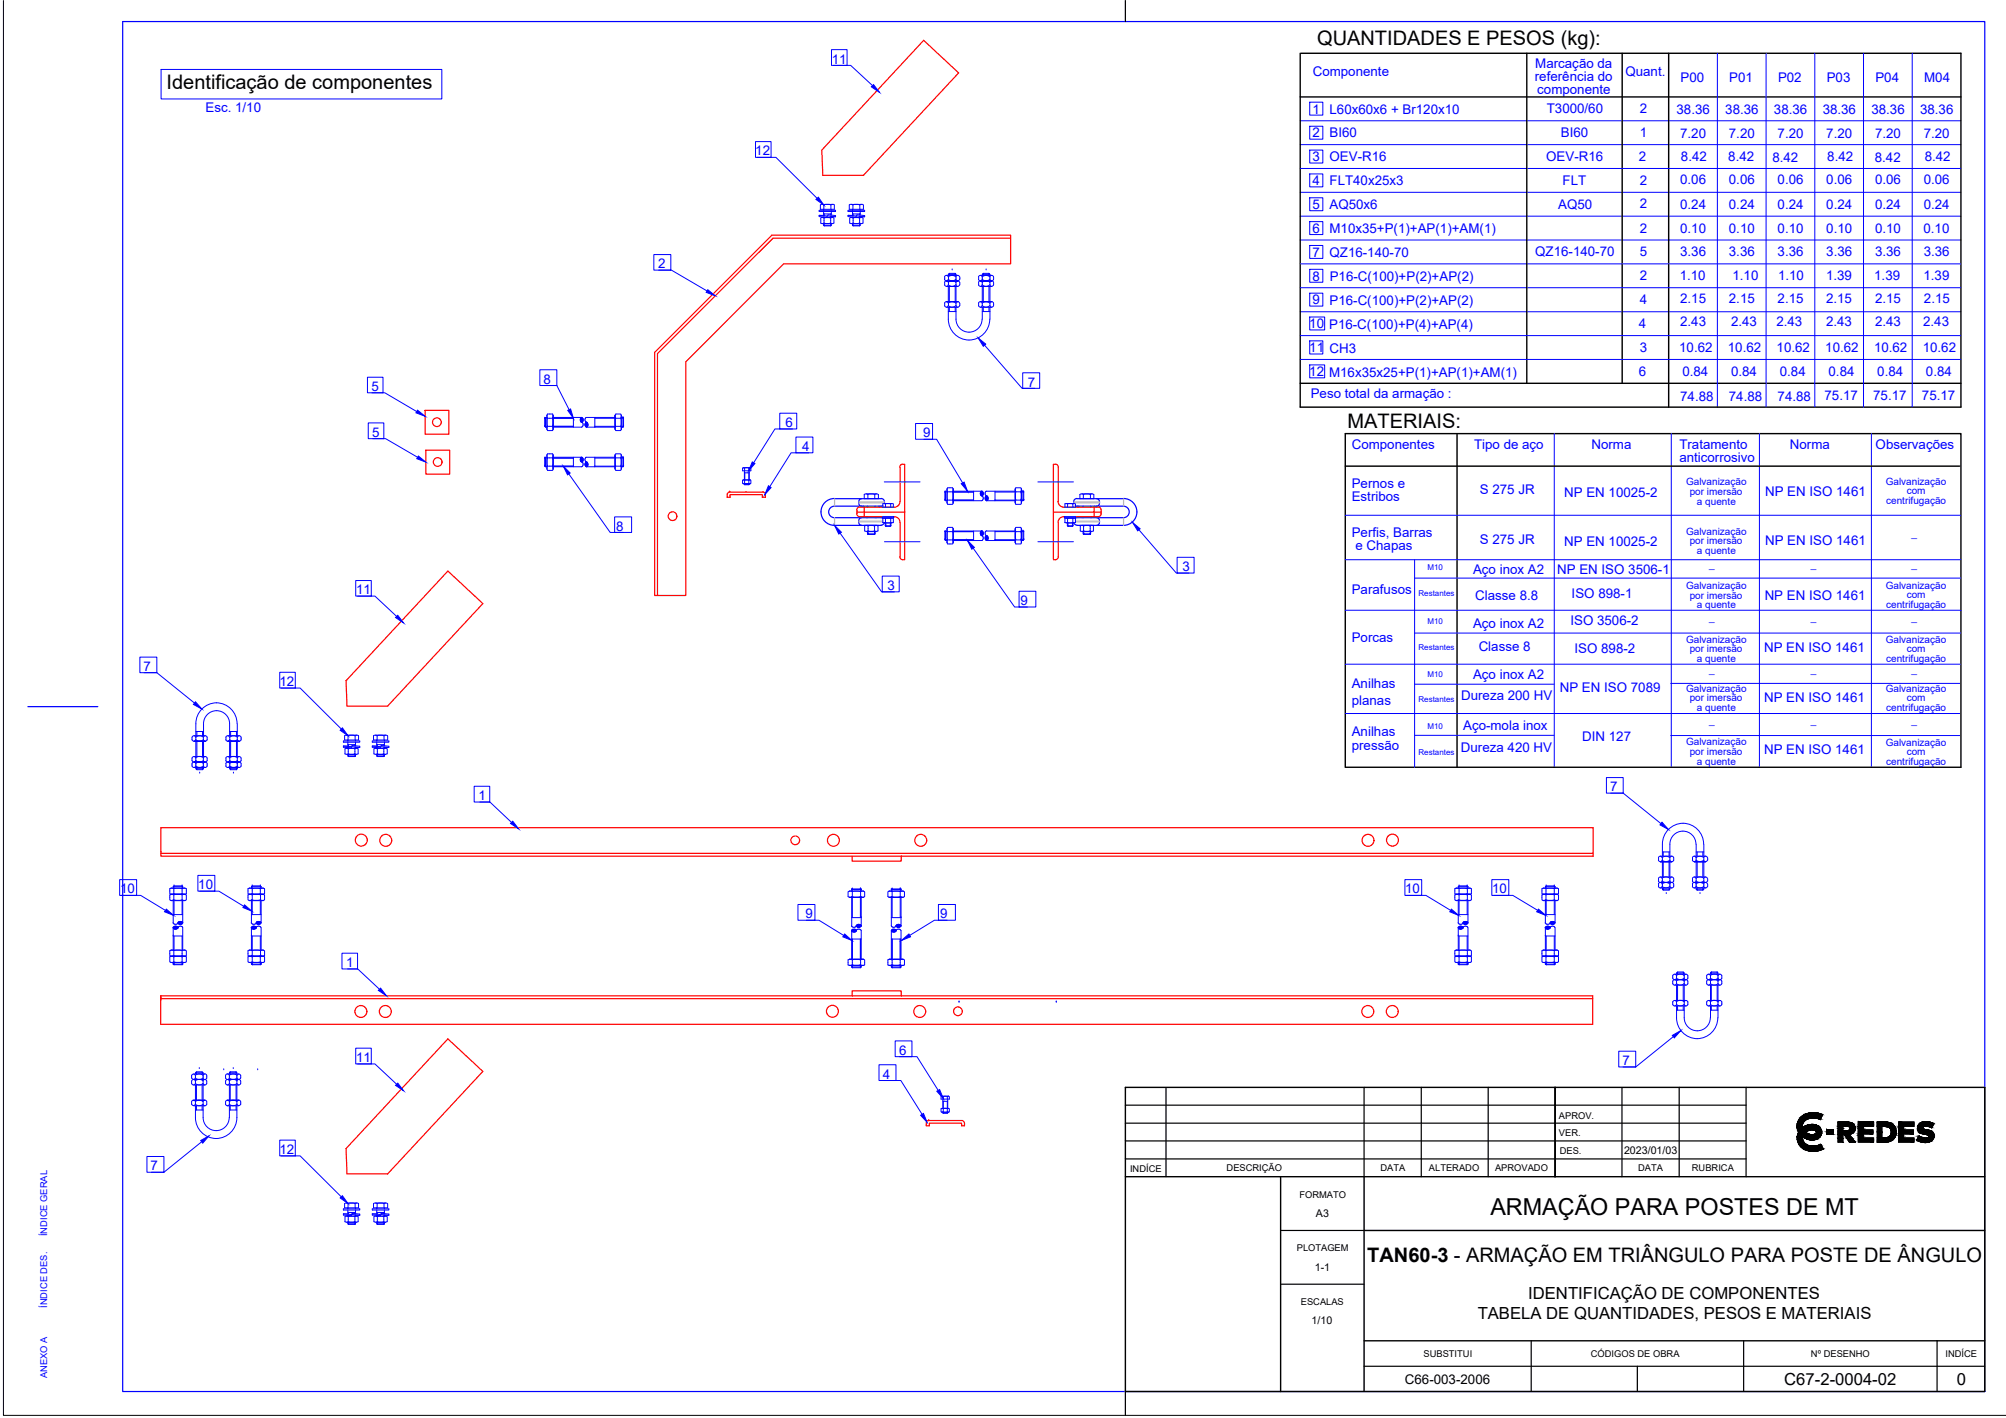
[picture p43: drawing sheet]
<svg xmlns="http://www.w3.org/2000/svg" width="420mm" height="297mm" viewBox="0 0 420 297" stroke-linecap="round" stroke-linejoin="round" font-family="sans-serif">
<defs><g id="words">
<text font-size="4.9" x="312.2" y="254.5">ARMAÇÃO PARA POSTES DE MT</text>
<g font-size="4.2">
<text x="275.9" y="9.5">QUANTIDADES E PESOS (kg):</text>
<text x="34.9" y="18.6">Identificação de componentes</text>
<text x="282.2" y="89.7">MATERIAIS:</text>
<text x="286.4" y="264.4">TAN60-3 - ARMAÇÃO EM TRIÂNGULO PARA POSTE DE ÂNGULO</text>
</g>
<g font-size="3.5">
<text x="320.1" y="272.1">IDENTIFICAÇÃO DE COMPONENTES</text>
<text x="309.5" y="276.3">TABELA DE QUANTIDADES, PESOS E MATERIAIS</text>
<text x="373.7" y="290.1">C67-2-0004-02</text>
<text x="409.8" y="290.1">0</text>
</g>
<g font-size="2.8" fill="#00f">
<text x="174.2" y="13.3">11</text>
<text x="275" y="15.9">Componente</text>
<text x="321.5" y="16.9">referência do</text>
<text x="321.6" y="14.3">Marcação da</text>
<text x="340.4" y="15.9">Quant.</text>
<text x="352" y="17.2">P00</text>
<text x="362.2" y="17.2">P01</text>
<text x="372.4" y="17.2">P02</text>
<text x="382.6" y="17.2">P03</text>
<text x="392.8" y="17.2">P04</text>
<text x="403" y="17.2">M04</text>
<text x="43.1" y="23.5">Esc. 1/10</text>
<text x="274.9" y="23.8">1</text>
<text x="278.5" y="23.8">L60x60x6 + Br120x10</text>
<text x="322" y="19.6">componente</text>
<text x="324" y="23.7">T3000/60</text>
<text x="343.5" y="23.7">2</text>
<text x="351.2" y="23.8">38.36</text>
<text x="361.4" y="23.8">38.36</text>
<text x="371.6" y="23.8">38.36</text>
<text x="381.8" y="23.8">38.36</text>
<text x="392" y="23.8">38.36</text>
<text x="402.2" y="23.8">38.36</text>
<text x="274.9" y="28.8">2</text>
<text x="278.5" y="28.8">BI60</text>
<text x="326.9" y="28.8">BI60</text>
<text x="343.5" y="28.7">1</text>
<text x="351.9" y="28.8">7.20</text>
<text x="362.1" y="28.8">7.20</text>
<text x="372.3" y="28.8">7.20</text>
<text x="382.5" y="28.8">7.20</text>
<text x="392.7" y="28.8">7.20</text>
<text x="402.9" y="28.8">7.20</text>
<text x="158.2" y="32.5">12</text>
<text x="274.9" y="33.8">3</text>
<text x="278.5" y="33.8">OEV-R16</text>
<text x="323.9" y="33.8">OEV-R16</text>
<text x="343.3" y="33.7">2</text>
<text x="352.1" y="33.8">8.42</text>
<text x="362" y="33.7">8.42</text>
<text x="371.2" y="33.9">8.42</text>
<text x="382.7" y="33.8">8.42</text>
<text x="392.7" y="33.9">8.42</text>
<text x="403.1" y="33.8">8.42</text>
<text x="274.9" y="38.8">4</text>
<text x="278.5" y="38.8">FLT40x25x3</text>
<text x="327.3" y="38.8">FLT</text>
<text x="343.5" y="38.7">2</text>
<text x="351.9" y="38.6">0.06</text>
<text x="362.1" y="38.6">0.06</text>
<text x="372.3" y="38.6">0.06</text>
<text x="382.5" y="38.6">0.06</text>
<text x="392.7" y="38.6">0.06</text>
<text x="402.9" y="38.6">0.06</text>
<text x="274.9" y="43.8">5</text>
<text x="278.5" y="43.8">AQ50x6</text>
<text x="326.3" y="43.7">AQ50</text>
<text x="343.5" y="43.7">2</text>
<text x="351.9" y="43.8">0.24</text>
<text x="362.1" y="43.8">0.24</text>
<text x="372.3" y="43.8">0.24</text>
<text x="382.5" y="43.8">0.24</text>
<text x="392.7" y="43.8">0.24</text>
<text x="402.9" y="43.8">0.24</text>
<text x="274.9" y="48.8">6</text>
<text x="274.9" y="53.8">7</text>
<text x="278.5" y="48.8">M10x35+P(1)+AP(1)+AM(1)</text>
<text x="278.5" y="53.8">QZ16-140-70</text>
<text x="321.6" y="53.7">QZ16-140-70</text>
<text x="343.5" y="48.7">2</text>
<text x="343.5" y="53.7">5</text>
<text x="351.9" y="53.7">3.36</text>
<text x="351.9" y="48.7">0.10</text>
<text x="362.1" y="48.7">0.10</text>
<text x="362.1" y="53.7">3.36</text>
<text x="372.3" y="48.7">0.10</text>
<text x="372.3" y="53.7">3.36</text>
<text x="382.5" y="48.7">0.10</text>
<text x="382.5" y="53.7">3.36</text>
<text x="392.7" y="48.7">0.10</text>
<text x="392.7" y="53.7">3.36</text>
<text x="402.9" y="48.7">0.10</text>
<text x="402.9" y="53.7">3.36</text>
<text x="137.9" y="56.2">2</text>
<text x="274.9" y="58.8">8</text>
<text x="278.5" y="59">P16-C(100)+P(2)+AP(2)</text>
<text x="343.5" y="58.7">2</text>
<text x="351.8" y="58.7">1.10</text>
<text x="362.9" y="58.7">1.10</text>
<text x="372.4" y="58.7">1.10</text>
<text x="382.5" y="58.7">1.39</text>
<text x="392.6" y="58.7">1.39</text>
<text x="402.9" y="58.7">1.39</text>
<text x="274.9" y="63.8">9</text>
<text x="278.5" y="63.9">P16-C(100)+P(2)+AP(2)</text>
<text x="343.5" y="63.7">4</text>
<text x="351.9" y="63.6">2.15</text>
<text x="362.1" y="63.6">2.15</text>
<text x="372.3" y="63.6">2.15</text>
<text x="382.5" y="63.6">2.15</text>
<text x="392.7" y="63.6">2.15</text>
<text x="403" y="63.6">2.15</text>
<text x="274.2" y="68.8">10</text>
<text x="278.4" y="68.9">P16-C(100)+P(4)+AP(4)</text>
<text x="343.3" y="68.7">4</text>
<text x="351.9" y="68.3">2.43</text>
<text x="362.6" y="68.3">2.43</text>
<text x="372.1" y="68.3">2.43</text>
<text x="382.5" y="68.3">2.43</text>
<text x="392.7" y="68.3">2.43</text>
<text x="402.8" y="68.3">2.43</text>
<text x="274.2" y="73.8">11</text>
<text x="278.5" y="73.9">CH3</text>
<text x="343.5" y="73.7">3</text>
<text x="351.7" y="73.7">10.62</text>
<text x="361.9" y="73.7">10.62</text>
<text x="372.1" y="73.7">10.62</text>
<text x="382.3" y="73.7">10.62</text>
<text x="392.5" y="73.7">10.62</text>
<text x="402.7" y="73.7">10.62</text>
<text x="77.8" y="81.9">5</text>
<text x="113.8" y="80.3">8</text>
<text x="215.3" y="81">7</text>
<text x="274.2" y="78.8">12</text>
<text x="274.5" y="83.5">Peso total da armação :</text>
<text x="278.4" y="78.9">M16x35x25+P(1)+AP(1)+AM(1)</text>
<text x="343.3" y="78.7">6</text>
<text x="351.9" y="83.9">74.88</text>
<text x="352.4" y="78.8">0.84</text>
<text x="362.1" y="83.9">74.88</text>
<text x="362.6" y="78.8">0.84</text>
<text x="372.3" y="83.9">74.88</text>
<text x="372.8" y="78.8">0.84</text>
<text x="382.1" y="83.8">75.17</text>
<text x="383" y="78.8">0.84</text>
<text x="392.3" y="83.8">75.17</text>
<text x="393.2" y="78.8">0.84</text>
<text x="402.5" y="83.8">75.17</text>
<text x="403.4" y="78.8">0.84</text>
<text x="164.5" y="89.4">6</text>
<text x="78" y="91.5">5</text>
<text x="168" y="94.5">4</text>
<text x="193.4" y="91.6">9</text>
<text x="283.1" y="94">Componentes</text>
<text x="308.7" y="94">Tipo de aço</text>
<text x="333.3" y="94">Norma</text>
<text x="351.7" y="94">Tratamento</text>
<text x="374.9" y="94">Norma</text>
<text x="392.9" y="94">Observações</text>
<text x="351.7" y="96.8">anticorrosivo</text>
<text x="283.1" y="102.2">Pernos e</text>
<text x="283.1" y="104.9">Estribos</text>
<text x="310" y="103.5">S 275 JR</text>
<text x="327.6" y="104.1">NP EN 10025-2</text>
<text x="369.7" y="103.9">NP EN ISO 1461</text>
<text x="129.1" y="111.2">8</text>
<text x="283.1" y="112.5">Perfis, Barras</text>
<text x="310" y="113.9">S 275 JR</text>
<text x="247.7" y="119.6">3</text>
<text x="283.9" y="115.2">e Chapas</text>
<text x="327.6" y="114.4">NP EN 10025-2</text>
<text x="369.7" y="114.2">NP EN ISO 1461</text>
<text x="74.6" y="124.5">11</text>
<text x="185.9" y="123.6">3</text>
<text x="283.1" y="124.4">Parafusos</text>
<text x="308.5" y="120.2">Aço inox A2</text>
<text x="309" y="125.8">Classe 8.8</text>
<text x="326.1" y="120.3">NP EN ISO 3506-1</text>
<text x="329.2" y="125.2">ISO 898-1</text>
<text x="369.6" y="125.8">NP EN ISO 1461</text>
<text x="213.7" y="126.7">9</text>
<text x="308.5" y="131.5">Aço inox A2</text>
<text x="328.9" y="130.9">ISO 3506-2</text>
<text x="283.1" y="134.4">Porcas</text>
<text x="309.7" y="136.3">Classe 8</text>
<text x="329.8" y="136.8">ISO 898-2</text>
<text x="369.5" y="136.6">NP EN ISO 1461</text>
<text x="30.1" y="140.5">7</text>
<text x="58.5" y="143.7">12</text>
<text x="308.5" y="142.2">Aço inox A2</text>
<text x="283.1" y="144.2">Anilhas</text>
<text x="283.1" y="147.6">planas</text>
<text x="306" y="146.6">Dureza 200 HV</text>
<text x="326.7" y="145">NP EN ISO 7089</text>
<text x="369.5" y="147.1">NP EN ISO 1461</text>
<text x="283.1" y="154.1">Anilhas</text>
<text x="306.5" y="152.9">Aço-mola inox</text>
<text x="331.4" y="155.1">DIN 127</text>
<text x="283.1" y="157.2">pressão</text>
<text x="306" y="157.5">Dureza 420 HV</text>
<text x="369.5" y="158">NP EN ISO 1461</text>
<text x="100.2" y="167.6">1</text>
<text x="337.2" y="165.8">7</text>
<text x="25.1" y="187.1">10</text>
<text x="41.5" y="186.3">10</text>
<text x="294.3" y="187.1">10</text>
<text x="312.5" y="187.1">10</text>
<text x="168.7" y="192.4">9</text>
<text x="196.9" y="192.4">9</text>
<text x="72.5" y="202.6">1</text>
<text x="188.3" y="220.9">6</text>
<text x="74.6" y="222.5">11</text>
<text x="184.9" y="226">4</text>
<text x="339.8" y="223.1">7</text>
<text x="31.5" y="245.1">7</text>
<text x="58.5" y="241.7">12</text>
</g>
<text font-size="2.8" x="294.3" y="289.8">C66-003-2006</text>
<g font-size="2.2">
<text x="340.1" y="241.8">2023/01/03</text>
<text x="275.6" y="255">A3</text>
<text x="275.4" y="266.2">1-1</text>
<text x="274.7" y="277.3">1/10</text>
</g>
<g font-size="2.1" fill="#00f">
<text x="353.1" y="101.7">Galvanização</text>
<text x="395" y="101.5">Galvanização</text>
<text x="353.9" y="103.7">por imersão</text>
<text x="355.4" y="105.7">a quente</text>
<text x="395.1" y="105.6">centrifugação</text>
<text x="399.4" y="103.5">com</text>
<text x="353.1" y="112">Galvanização</text>
<text x="353.9" y="114">por imersão</text>
<text x="400.4" y="112.6">_</text>
<text x="355.4" y="116">a quente</text>
<text x="358" y="118.9">_</text>
<text x="379.3" y="118.9">_</text>
<text x="400.4" y="118.9">_</text>
<text x="353.1" y="123.4">Galvanização</text>
<text x="353.9" y="125.4">por imersão</text>
<text x="395" y="123.3">Galvanização</text>
<text x="399.4" y="125.3">com</text>
<text x="355.4" y="127.5">a quente</text>
<text x="358" y="130.1">_</text>
<text x="379.3" y="130.1">_</text>
<text x="395.1" y="127.3">centrifugação</text>
<text x="400.4" y="130.1">_</text>
<text x="353.1" y="134.6">Galvanização</text>
<text x="353.9" y="136.6">por imersão</text>
<text x="395" y="134.6">Galvanização</text>
<text x="399.4" y="136.6">com</text>
<text x="355.4" y="138.6">a quente</text>
<text x="358" y="140.9">_</text>
<text x="379.3" y="140.9">_</text>
<text x="395.1" y="138.6">centrifugação</text>
<text x="400.4" y="141">_</text>
<text x="353.1" y="144.9">Galvanização</text>
<text x="353.9" y="146.9">por imersão</text>
<text x="355.4" y="149">a quente</text>
<text x="395" y="144.9">Galvanização</text>
<text x="395.1" y="149">centrifugação</text>
<text x="399.4" y="146.9">com</text>
<text x="358" y="151.8">_</text>
<text x="379.3" y="151.8">_</text>
<text x="400.4" y="151.8">_</text>
<text x="353.1" y="156.2">Galvanização</text>
<text x="353.9" y="158.1">por imersão</text>
<text x="355.4" y="160.2">a quente</text>
<text x="395" y="156.2">Galvanização</text>
<text x="395.1" y="160.2">centrifugação</text>
<text x="399.4" y="158.2">com</text>
</g>
<g font-size="2">
<text x="326.5" y="238.1">VER.</text>
<text x="326.5" y="234.3">APROV.</text>
<text x="236.7" y="245.5">INDÍCE</text>
<text x="256.9" y="245.3">DESCRIÇÃO</text>
<text x="289.1" y="245.3">DATA</text>
<text x="299.3" y="245.3">ALTERADO</text>
<text x="313.1" y="245.3">APROVADO</text>
<text x="326.7" y="241.8">DES.</text>
<text x="343.1" y="245.3">DATA</text>
<text x="354.4" y="245.3">RUBRICA</text>
<text x="272.2" y="250.9">FORMATO</text>
<text x="271.6" y="262.1">PLOTAGEM</text>
<text x="272.5" y="273.4">ESCALAS</text>
<text x="298.2" y="284.3">SUBSTITUI</text>
<text x="333.2" y="284.3">CÓDIGOS DE OBRA</text>
<text x="379.3" y="284.3">Nº DESENHO</text>
<text x="407.5" y="284.3">INDÍCE</text>
</g>
<g font-size="2" fill="#00f">
<text x="9.9" y="258.9" transform="rotate(-90 9.9 258.9)">ÍNDICE GERAL</text>
<text x="9.9" y="274" transform="rotate(-90 9.9 274)">ÍNDICE DES.</text>
<text x="9.9" y="288.7" transform="rotate(-90 9.9 288.7)">ANEXO A</text>
</g>
<g font-size="1.7" fill="#00f">
<text x="299" y="119.4">M10</text>
<text x="297.1" y="124.8">Restantes</text>
<text x="299" y="130.8">M10</text>
<text x="297.1" y="136.1">Restantes</text>
<text x="299" y="141.7">M10</text>
<text x="297.1" y="147.1">Restantes</text>
<text x="299" y="152.8">M10</text>
<text x="297.1" y="158.1">Restantes</text>
</g>
</g></defs>
<!-- layer: folha -->
<path d="M25.7 4.5h390v287h-390zM5.8 148h14.7" fill="none" stroke="#00f" stroke-width=".25"/>
<path d="M235.7 .1v4.4M235.7 291.5v4.9" fill="none" stroke="#000" stroke-width=".25"/>
<!-- layer: Fino -->
<g fill="none" stroke="#00f" stroke-width=".21">
<path d="M33.7 14.5h58.8v6.2h-58.8zM174.2 10.4h3.2v3.3h-3.2zM174.5 13.7h3.7l4.6 4.2M359.7 11.2v74.1M369.9 11.2v74.1M380.1 11.2v74.1M390.3 11.2v74.1M400.5 11.2v74.1M158.2 29.7h3.3v3.3h-3.3zM158.5 33h4l8.7 8.6M272.3 25.3h138.4M272.3 30.3h138.4"/>
<path d="M272.3 35.3h138.4M274.3 21.4h2.8v2.7h-2.8zM274.3 26.4h2.8v2.8h-2.8zM274.3 36.4h2.8v2.7h-2.8zM274.3 31.4h2.8v2.7h-2.8zM136.9 53.3h3.6v3.3h-3.6zM138 56.6h2.6l7.5 4.3M171.6 44.1h3.4v.2h-3.4zM171.6 45.1l1.7 .1-.1 .3-1.6-.1zM171.6 45.1h.9M171.8 42.9l.3-.1 .5 .1v.9M171.9 45.7v1l.2 .1 .5-.1"/>
<path d="M172.2 42.8h2.2M172.3 45.6h2M172.3 46.8h2M172.5 44.7l.1 .1h1.4l.1-.1M172.5 43.8v.3M172.5 44.3v.9M172.5 45.5v.1M172.5 46.8v.4M172.6 42.9l1.9-.1 .3 .1v.9h-3v-.8M172.6 45.7v1M172.6 44.8v.4M172.6 45.5v.1"/>
<path d="M172.6 46.8v.5M172.6 47.3l-.1-.1h1.6l-.1 .1M172.6 47.3h1.4M173.4 45l1.6 .2v.2l-1.6-.2zM174 45.7l.2-.1 .4 .1M174 45.7l-.7-.2-1.4 .2M174 45.7v1l-.7 .1-.7-.1M174 44.8v.2M174 45.3v.3M174 46.8v.5M174 43v.8M174.1 43.8v.3"/>
<path d="M174.1 44.3v.8M174.1 45.3v.3M174.1 46.8v.4M174.1 45.4h.9M174.6 46.7l-.4 .1-.2-.1M174.7 45.7v1M177.6 44.1h3.5v.2h-3.5zM177.6 45.1l1.7 .1v.3l-1.7-.1zM177.6 45.1h1M178 45.7v1l1.3 .1 .7-.1v-1M178.3 42.8h2.2M178.4 45.6h2"/>
<path d="M178.4 46.8h2M178.6 43.8v.3M178.6 44.3v.9M178.6 45.5v.1M178.6 46.8v.4M178.6 44.7l.1 .1h1.3l.2-.1M178.6 43v.8M178.7 47.3l-.1-.1h1.6l-.2 .1M178.7 47.3h1.3M178.7 44.8v.4M178.7 45.5v.1M178.7 45.7v1"/>
<path d="M178.7 46.8v.5M179.5 45l1.6 .2v.2l-1.7-.2zM180 45.7l-.7-.2-1.3 .2M180 44.8v.2M180 45.3v.3M180 46.8v.5M180.1 45.7l.2-.1 .4 .1M180.1 42.9l-2-.1-.2 .1v.9h2.9v-.8M180.1 42.9l.2-.1 .5 .1M180.1 43v.8M180.2 45.4h.9M180.2 43.8v.3"/>
<path d="M180.2 44.3v.8M180.2 45.3v.3M180.2 46.8v.4M180.8 45.7l-.1 1-.4 .1-.2-.1M197.8 58l.4-.3 .4 .3a1.16 1.16 0 0 1 1.6 0v.5M197.8 59.1l.4-.3 .4 .3a1.16 1.16 0 0 1 1.6 0v.6M197.9 59.2v.5M197.9 58v.5M198.2 57.7h2.5M198.2 58.9h2.5h-2.5M198.6 57.7l.2-.4v.4M198.6 57.5h1.6"/>
<path d="M198.7 59.2v.5M198.7 58v.5M198.8 57.3h1.3M199.4 56.5h.1M200.1 57.7v-.4l.1 .4M200.2 59.7l.4 .3 .4-.3M200.2 58.5l.4 .3 .4-.3M200.2 58l.4-.3 .4 .3M200.2 59.1l.4-.3 .4 .3M200.2 58.5a1.16 1.16 0 0 1-1.6 0l-.4 .3-.4-.3M200.2 59.7a1.16 1.16 0 0 1-1.6 0l-.4 .3-.4-.3M201 59.2v.5"/>
<path d="M201 58v.5M204.9 59.7l.4 .3 .4-.3a1.16 1.16 0 0 0 1.6 0l.4 .3 .4-.3M204.9 59.1l.4-.3 .4 .3M204.9 58l.4-.3 .4 .3M205 58v.5M205 59.2v.5M205.4 57.7h2.3M205.7 58a1.16 1.16 0 0 1 1.6 0l.2-.3a.53 .53 0 0 1 .6 .6 .53 .53 0 0 1-.6 .5l-.2-.3a1.16 1.16 0 0 1-1.6 0l-.4 .3-.4-.3M205.7 57.5v.2M205.7 58v.5M206 57.3l-.3 .2h1.6l-.2-.2M206 57.3h1.1"/>
<path d="M206 57.3v.4M206.5 56.5h.1M207.1 57.3v.4M207.3 59.2v.5M207.3 57.5v.2M207.3 58v.5M207.7 58.9h-2.3h2.3M208.1 59.1l-.4-.3-.4 .3a1.16 1.16 0 0 0-1.6 0v.6M208.1 59.2v.5M272.3 40.3h138.4M272.3 45.3h138.4M272.3 50.3h138.4"/>
<path d="M272.3 55.3h138.4M274.3 41.4h2.8v2.7h-2.8zM274.3 46.4h2.8v2.7h-2.8zM274.3 51.4h2.8v2.7h-2.8zM274.3 56.4h2.8v2.7h-2.8zM77 79h3.2v3.3h-3.2zM113.1 77.5h3.5v3.3h-3.5zM197.8 63.5l.4-.3 .4 .3a1.16 1.16 0 0 1 1.6 0v.5M197.9 63.5v.5M198.2 60h2.5M198.2 63.2h2.5M198.2 64.4h2.5"/>
<path d="M198.2 63.2h2.5h-2.5M198.6 64.4a6.7 6.7 0 0 0 1 5.3 4.3 4.3 0 0 0 4.9 1.3 4.3 4.3 0 0 0 2.8-4.1M198.6 65.3h1.6M198.6 60v3.2M198.7 63.5v.5M198.8 60v3.2M198.8 64.4v.9M200.1 60v3.2M200.1 64.4v.9M200.2 64l.4 .3 .4-.3M200.2 63.5l.4-.3 .4 .3M200.2 64a1.16 1.16 0 0 1-1.6 0l-.4 .3-.4-.3"/>
<path d="M200.2 64.4a5.1 5.1 0 0 0 .6 4.2 2.73 2.73 0 0 0 3.1 .8 2.73 2.73 0 0 0 1.8-2.5M200.2 60v3.2M201 63.5v.5M204.9 63.5l.4-.3 .4 .3M205 63.5v.5M205.4 60h2.3M205.4 63.2h2.3M205.4 64.4h2.3M205.7 63.5a1.16 1.16 0 0 1 1.6 0l.2-.3h.4l.2 .3v.5l-.4 .3-.4-.3a1.16 1.16 0 0 1-1.6 0M205.7 65.3h1.6M205.7 63.5v.3a.41 .41 0 0 1-.2 .5 .41 .41 0 0 1-.6-.3M205.7 60v3.2"/>
<path d="M205.7 64.4v2.5M206 60v3.2M206 64.4v.9M206.2 72.3l7.9 9.1h2.6M207.1 60v3.2M207.1 64.4v.9M207.3 63.5v.5M207.3 60v3.2M207.3 64.4v2.5M207.7 63.2h-2.3h2.3M214.2 78.1h3.6v3.3h-3.6zM272.3 65.3h138.4"/>
<path d="M272.3 60.3h138.4M272.3 75.3h138.4M272.3 70.3h138.4M274.3 61.4h2.8v2.7h-2.8zM274.3 66.4h3.2v2.7h-3.2zM274.3 71.4h2.8v2.8h-2.8zM274.3 76.4h3.2v2.7h-3.2zM77.1 88.6h3.3v3.3h-3.3zM77.9 82.3h2.7l6.7 3.9M78.1 91.9h2.7l6.7 3.9M113.9 80.8h2.7l2.6 5M114.1 96v1.6l.2 .2"/>
<path d="M114.1 97.6h.1M114.1 96.8h.1M114.1 96h.1M114.1 87.6v1.7l.2 .2M114.1 89.3h.1M114.1 88.5h.1M114.1 87.6h.1M114.1 96h.5M114.1 97.6h.5M114.1 87.6h.5M114.1 89.3h.5M114.3 87.4v2.1"/>
<path d="M114.3 95.8v2M114.3 95.8l-.2 .2M114.3 87.4l-.2 .2M114.3 95.8h.3M114.3 97.8h.3M114.3 87.4h.3M114.3 89.5h.3M114.6 95.3l.1 .6M114.6 86.9l.1 .7M114.7 95.1h1l.2 .2v2.9l-.2 .3h-1l-.1-.3v-2.9zM114.7 86.7h1l.2 .3v2.9l-.2 .3h-1l-.1-.3v-2.9zM114.7 97.6l-.1 .7"/>
<path d="M115.7 95.9l.1 .9-.1 .8M115.7 87.6l.1 .8-.1 .9M115.7 97.6l.1 .7M115.7 89.3l.1 .7M115.7 95.9h-1l-.1 .9 .1 .8h1M115.7 87.6h-1l-.1 .8 .1 .9M115.7 89.3h-1l-.1 .7M115.8 95.3l-.1 .6M115.8 86.9l-.1 .7M115.9 95.8h5.9M115.9 97.8h5.9M115.9 87.4h5.9"/>
<path d="M115.9 89.5h5.9M115.9 96h4.2M115.9 97.6h4.2M115.9 87.6h4.2M115.9 89.3h4.2M119.1 99.3l8.7 12.2h2.7M120.1 87.4v2.1M120.1 95.8v2M121.5 88l.4 .5-.1-.1M121.5 96.3l.4 .5M121.5 96.2l.4 .5-.1 .1M121.5 87.9l.5 .5"/>
<path d="M121.6 96.5v.1M121.6 88.1v.2M121.6 96.5v-.4l.4 .6M121.6 88.1v-.4l.4 .6M121.6 96.5l.2 .3M121.6 88.2l.2 .3M121.6 96.6l.2 .2M121.6 88.3l.2 .1M121.6 95.9v.2M121.6 87.6v.1M121.6 96l.5 .6M121.6 87.7l.5 .6"/>
<path d="M121.7 95.9l.4 .6M121.7 95.8l-.1 .1M121.8 95.8l.3 .5M121.8 87.5l.3 .4M121.8 95.8h-.1l.4 .6M121.8 95.8h.1M121.8 96.8l.2 .1M121.9 88.5l.1 .1M121.9 97.7l-.1 .1M121.9 89.4l-.1 .1M121.9 88.4h-.1M121.9 87.5l-.3 .1"/>
<path d="M122 97.6l-.1 .1M122 89.3l-.1 .1M122 96.6l-.1 .1M122 88.3l-.1 .1M122 95.9l-.1-.1 .2 .3M122 87.6l-.1-.1 .2 .2M122 96.9v.7M122 88.6v.7M122.1 95.9v.2M122.1 87.6v.1M122.1 96.1v.5M122.1 87.7v.2"/>
<path d="M122.1 87.9v.4M122.1 88l-.4-.4 .4 .6M122.5 96.1v.4M122.5 87.7v.4M122.5 97v.4M122.5 88.8v.3M122.6 97.2l.4 .5M122.6 88.8l.4 .6M122.6 97.3l.3 .4-.1 .1M122.6 89l.3 .4-.1 .1M122.6 97.5l.2 .3M122.6 89.1l.2 .4"/>
<path d="M122.6 96.5l.2 .3M122.6 88.1l.2 .3M122.6 97.4l.1 .3M122.6 89.2v.1M122.6 97l.5 .6M122.6 88.6l.5 .7M122.6 97.1l.5 .5M122.6 89.3l.1 .1M122.6 87.6v.1M122.6 96.9v.1M122.7 96.9l.4 .6M122.7 88.5l.4 .6"/>
<path d="M122.7 95.8l-.1 .3M122.7 97.7l.1 .1M122.7 89.4l.1 .1M122.7 96.8l-.1 .1M122.7 96.8l.4 .6M122.8 96.8l.3 .4M122.8 88.5l.3 .4M122.8 96.8h-.1M122.8 88.4l-.1 .1M122.8 96.8h.1M122.8 88.4l.3 .3M122.9 97.8h5.9"/>
<path d="M122.9 89.5h5.9M122.9 96.8l.2 .2M122.9 96.8l.1 .1M122.9 88.5l.1 .1M123 96.9l.1 .1M123 88.6l.1 .3-.1 .4M123 97.6l-.1 .1M123 89.3l-.1 .1M123.1 97v.2M123.1 89.1l-.4-.6-.1 .2 .5 .7M123.1 97.2l-.1 .4M124.6 97.8h.1"/>
<path d="M124.6 89.5h.1M124.6 96h4.2M124.6 97.6h4.2M124.6 87.4v2.1M124.6 95.8v2M124.6 87.6h4.2M124.6 89.3h4.2M128.8 97.8h.1M128.8 95.8h.1M128.8 89.5h.1M128.8 87.4h.1M128.8 87v2.9"/>
<path d="M128.8 95.3v2.9M128.8 95.8h-6.1M128.8 87.4h-6l-.2 .2M128.8 95.3l.1 .6M128.8 86.9l.1 .7M128.9 97.6l-.1 .7M128.9 89.3l-.1-.9 .2-.8h1l.1 .8-.1 .9M129 95.9h1l.1 .9-.1 .8h-1.1l-.1-.8zM129 95.1h1l.1 .2v2.9l-.1 .3h-1l-.2-.3v-2.9zM129 86.7h1l.1 .3v2.9l-.1 .3h-1l-.2-.3v-2.9zM130 97.6l.1 .7M130.1 95.3l-.1 .6"/>
<path d="M130.1 86.9l-.1 .7M130.1 90l-.1-.7h-.5h-.6l-.1 .7M130.1 96h.5M130.1 95.8h.4M130.1 97.8h.4M130.1 97.6h.5M130.1 87.6h.5M130.1 87.4h.4M130.1 89.5h.4M130.1 89.3h.5M130.5 95.8l.1 .2M130.5 87.4l.1 .2"/>
<path d="M130.5 95.8h.1M130.5 97.8h.1M130.5 87.4h.1M130.5 89.5h.1M130.5 87.4v2.1M130.5 95.8v2M130.6 97.6h.1M130.6 96.8h.1M130.6 96h.1M130.6 89.3h.1M130.6 88.5h.1M130.6 87.6h.1"/>
<path d="M130.6 87.6v1.7M130.6 96v1.6M130.6 97.6l-.1 .2M130.6 89.3l-.1 .2M155.5 98.1l1.6-.1 .2 .1v.5h-1.8zM155.6 98l.3 .1v2.4M155.9 99h1M156 98h.8M156 99v1.5M156.8 99v1.5M156.9 98.6v1.9M157.1 98l-.3 .1v.5"/>
<path d="M163.3 86.6h3.6v3.3h-3.6zM166 89.9h-3.7l-4.4 7M166.7 91.6h3.6v3.3h-3.6zM169.4 94.9h-3.7l-4.5 7M191.8 88.7h3.5v3.3h-3.5zM193.5 92h2.7l5.4 9.2M325.5 90.8v69.8M350.1 90.8v69.7M368.5 90.8v69.9M392 90.8v69.8M128.7 108.3h3.6v3.2h-3.6zM155.6 100.5l.4 .1-.1 .7h-.3"/>
<path d="M155.9 101.5h.1M155.9 101.3v.2M155.9 101.5h1M156 101.3h.8M156 100.6h.8M156 101.3v.2M156.8 101.3h.3M156.8 100.6v.6M156.8 101.3v.2M156.9 101.5h-.9M156.9 101.3v.2M157.1 100.5l-.3 .1"/>
<path d="M157.1 100.5l-1.6 .1v.6l.2 .1h1.4M157.1 100.5l.2 .1v.6l-.2 .1M176 111.7l8.7 12.3h2.6M181 110.1h3M181.4 103.4h2.2M181.5 111.4h2.1M181.7 111.4v.4M181.8 103.6v.9M181.8 110.2l.7-.1 .7 .1v1l-.7 .1-.7-.1M181.8 110.2l-.2-.1-.5 .1v1h.7M181.8 111.4v.6l-.1-.2h1.6l-.1 .2v-.6M181.8 110.2v1"/>
<path d="M181.8 112h1.4M183.2 110.2l.5-.1 .2 .1v1h-.7M183.2 103.6l.5-.1 .2 .1M183.2 103.6v.9M183.3 111.4v.4M184 103.6v.9h-3v-.9l.2-.1 2 .1M184.8 108.2h2.4v.3h-2.4zM184.9 109.4h.5M185.2 108.5h1.6M185.2 109.5h1.6M185.2 101h7.5M185.3 113.5h7.4"/>
<path d="M185.3 105.5h1.5M185.4 108.6h-.5v.9M185.4 105.6h-.5v.6h2.2v-.6M185.4 109.5v.6M185.4 110.1h1.2M185.4 110.1l.1 .2M185.5 109.5v.8M186.5 109.5v.8h-1M186.5 109.4h.6M186.6 105.6v.6M186.6 108.6v.9M186.6 110.1l-.1 .2"/>
<path d="M186.6 109.5v.6M187.1 105.6h-1.7l.1 .6M187.1 108.6h-1.6l-.1 .9h1.1M187.1 108.6v.9M197.9 111.4v1.7l.1 .1M197.9 113.1h.1M197.9 112.2h.1M197.9 111.4h.1M197.9 103.1v1.7l.1 .1M197.9 104.8h.1M197.9 103.9h.1M197.9 103.1h.1"/>
<path d="M197.9 111.4h.5M197.9 113.1h.5M197.9 103.1h.5M197.9 104.8h.5M198 102.9v2M198 111.2v2M198 111.2l-.1 .2M198 102.9l-.1 .2M198 111.2h.4M198 113.2h.4M198 102.9h.4M198 104.9h.4"/>
<path d="M198.4 110.7l.1 .6M198.4 102.4l.1 .6M198.5 104.7l-.1 .7M198.5 111.3l-.1 2.4M198.5 103l-.2 .9 .2 .9M198.5 110.5h1l.1 .3v2.9l-.1 .2h-1l-.1-.2v-2.9zM198.5 103h1l.1 .9-.1 .9h-1M198.5 102.2h1l.1 .2v3l-.1 .2h-1l-.1-.2v-3zM198.5 113.1h1M199.5 111.3l.1 2.4M199.5 104.7l.1 .7M199.6 110.7l-.1 .6-1 .1"/>
<path d="M199.6 102.4l-.1 .6M199.6 111.2h6.1l.2 .3-.1-.2M199.6 102.9h6.1l.2 .3-.1-.2M199.6 113.2h6.1M199.6 104.9h6.1M199.6 111.4h4.3M199.6 113.1h4.3M199.6 103.1h4.3M199.6 104.8h4.3M203.8 114.8l8.7 12.4h2.7M203.9 102.9v2M203.9 111.2v2"/>
<path d="M205.3 103.2v.3l.3 .4M205.4 111.5l.4 .6 .1-.2-.5-.5 .1-.2 .5 .6M205.4 103.2l.4 .6M205.4 111.7l.4 .5M205.4 103.3l.4 .5M205.4 111.8l.3 .4M205.4 103.4l.3 .5M205.4 103.2v-.2l.5 .6M205.4 111.4l.5 .6M205.4 103.1l.5 .6M205.4 112l.2 .2M205.4 103.7l.2 .2"/>
<path d="M205.4 111.3l-.1 .4 .1 .4M205.5 102.9l-.1 .1M205.6 111.2l.4 .5M205.6 102.9l.4 .5M205.6 112.2h.1M205.6 103.9h.1M205.6 111.2h-.1M205.6 102.9h-.1l.5 .6M205.6 111.2h.1M205.6 102.9h.1M205.7 112.3l.1 .1M205.7 103.9l.1 .1"/>
<path d="M205.7 113.2h-.1M205.7 111.2l.1 .2M205.7 102.9l.1 .1M205.8 112.3l.1 .2M205.8 104l.1 .2M205.8 112.1a.22 .22 0 0 1-.2 .1 .22 .22 0 0 1-.2-.1M205.9 112.9l-.2 .3M205.9 104.6l-.3 .3M205.9 103.6l-.3 .3M205.9 112.5v.4M205.9 104.2v.4M205.9 111.5l.1 .2"/>
<path d="M205.9 103.2l.1 .2M206 111.7l-.1 .2M206 103.4l-.1 .2M206.3 112.7l.4 .5M206.3 104.4l.4 .5M206.4 112.9v.2M206.4 104.6v.1M206.4 104.2v.4M206.4 112.5l.4 .6M206.4 104.2l.4 .6M206.4 112.6l.4 .6 .1-.1M206.4 104.3l.4 .5"/>
<path d="M206.4 112.9l.2 .3M206.4 104.6l.2 .3M206.4 111.3v.8M206.4 103v.6l.3 .3M206.4 112.3v.6M206.4 104v.2M206.4 112.4l.5 .6M206.4 104.1l.5 .6M206.4 112.1l.3 .1M206.4 112.4l.1-.1 .5 .5M206.4 104l.1-.1 .5 .6M206.4 113.1l.1 .1"/>
<path d="M206.4 104.7l.3 .2M206.5 104l.4 .6 .1-.2M206.5 112.3l.4 .6M206.5 111.2h6.1M206.5 111.2l-.1 .2M206.5 102.9l-.1 .1M206.5 113.2h.2M206.6 112.2l.4 .5M206.6 103.9l.4 .4M206.7 103.9h.1M206.7 103.9h-.2M206.7 113.2h5.9"/>
<path d="M206.7 104.9h5.9M206.8 112.2h-.3M206.8 113.2h-.1M206.8 104.8l-.1 .1M206.8 112.3l.1 .2M206.8 104l.1 .2M206.9 112.4l-.1-.1 .2 .4M206.9 104l-.1-.1 .2 .5M206.9 104.7l-.1 .1M206.9 112.9l-.1 .2M206.9 104.6l-.1 .1M207 112.7l-.1 .2"/>
<path d="M208.4 113.2h.1M208.4 104.9h.1M208.4 111.4h4.2M208.4 113.1h4.2M208.4 102.9v2M208.4 111.2v2M208.4 103.1h4.2M208.4 104.8h4.2M212.6 102.4l.1 3 .1-.7M212.6 110.8v2.9M212.6 102.9h-6.1M212.7 110.7l.1 .6 1 .1"/>
<path d="M212.7 102.4l.1 .6M212.8 110.5h1l.2 .3v2.9l-.2 .2h-1l-.2-.2v-2.9zM212.8 113.1h1M212.8 102.2h1l.2 .2v3l-.2 .2h-1l-.2-.2v-3zM212.8 111.3l-.1 2.4M213.8 111.3l.1 2.4M213.8 103l.1 .9-.1 .9M213.8 104.7l.1 .7M213.8 103h-1l-.2 .9 .2 .9h1M213.9 110.7l-.1 .6M213.9 102.4l-.1 .6M214 111.4h.4"/>
<path d="M214 111.2h.2M214 113.2h.2M214 113.1h.4M214 103.1h.4M214 102.9h.2M214 104.9h.2M214 104.8h.4M214.2 111.2l.2 .2M214.2 102.9l.2 .2M214.2 111.2h.1M214.2 113.2h.1M214.2 102.9h.1"/>
<path d="M214.2 104.9h.1M214.2 102.9v2M214.2 111.2v2M214.4 113.1h.1M214.4 112.2h.1M214.4 111.4h.1M214.4 104.8h.1M214.4 103.9h.1M214.4 103.1h.1M214.4 103.1v1.7M214.4 111.4v1.7M214.4 113.1l-.2 .1"/>
<path d="M214.4 104.8l-.2 .1M217.4 101h7.4M217.4 113.5h7.4M223 108.2h2.3v.3h-2.3zM223 105.6h.6M223 108.6h.6M223 109.4h.6M223.1 105.6v.6h2.2v-.6M223.1 108.6v.9M223.3 105.5h1.6M223.3 108.5h1.7M223.3 109.5h1.7"/>
<path d="M223.6 110.1l.1 .2M223.6 110.1h1.1M223.6 109.5v.6M223.6 108.6h1.1v.9h-1.1zM223.7 109.5v.8h.9M224.6 109.5v.8M224.7 108.6h.5M224.7 105.6h.5M224.7 109.4h.5M224.7 105.6h-1.1v.6M224.7 105.6v.6M224.7 109.5v.6"/>
<path d="M224.7 110.1l-.1 .2M225.3 108.6v.9M226.2 103.6v.9h2.9v-.9l-.3-.1-.4 .1-2-.1-.2 .1M226.2 110.1h2.9M226.6 103.4h2.2M226.6 111.4h2.1M226.9 111.4v.4M226.9 103.6v.9M226.9 110.2l-.4-.1-.3 .1 .1 1h.6M226.9 110.2v1M227 110.2l.6-.1 .7 .1v1l-.7 .1-.6-.1M227 111.4v.6l-.1-.2h1.5l-.1 .2v-.6"/>
<path d="M227 112h1.3M228.3 110.2l.2-.1 .5 .1M228.4 103.6v.9M228.4 111.4v.4M229 111.2l-.5 .1-.2-.1M229 110.2v1M238.5 111l7.9 9h2.6M246.5 116.7h3.6v3.3h-3.6zM281.8 107.9h128.9M281.8 117.2h128.9M296.3 117.2v43.5M29.3 137.7h3.6v3.2h-3.6z"/>
<path d="M74.5 121.6h3.3v3.3h-3.3zM74.9 124.9h3.6l4.6 4.2M184.8 120.7h3.5v3.3h-3.5zM213.4 123.9h3.6v3.3h-3.6zM281.8 127.8h129M281.8 139.1h128.9M296.3 121.1h114.4M296.3 132.6h95.6M392 132.6h18.7M30.2 140.9h2.7l7.8 6.4M40.2 159.3v-.5l.4-.3 .4 .3v.5M40.2 154.5v.5"/>
<path d="M40.2 160v.5M40.2 159.9l.4-.3 .4 .3a1.16 1.16 0 0 1 1.6 0M40.2 154.4l.4-.3 .4 .3a1.16 1.16 0 0 1 1.6 0l.4-.3 .4 .3M40.6 159.6h2.4h-2.4M40.6 155.3h2.4h-2.4M40.6 158.5h2.4M40.6 155.3h2.4M40.6 154.1h2.4M41 158.8a1.16 1.16 0 0 1 1.6 0M41 154.5v.5M41 153.2h1.6M41 151.6v2.5"/>
<path d="M41 155.3v3.2M41 160v.5M41.2 153.2v.9M41.2 155.3v3.2M42.4 153.2v.9M42.4 155.3v3.2M42.6 158.8v.5M42.6 154.5v.5M42.6 160v.5M42.6 158.8l.4-.3 .4 .3M42.6 159.9l.4-.3 .4 .3M42.6 151.6v2.5"/>
<path d="M42.6 155.3v3.2M43.4 159.3l-.4 .3-.4-.3a1.16 1.16 0 0 1-1.6 0l-.4 .3-.4-.3M43.4 155l-.4 .3-.4-.4a1.16 1.16 0 0 1-1.6 0l-.4 .4-.4-.3M43.4 158.8v.5M43.4 154.5v.5M43.4 160v.5M47.3 159.3l.4 .3 .4-.3M47.3 155l.4 .3 .4-.3M47.3 158.8l.4-.3 .4 .3M47.3 159.9l.4-.3 .4 .3M47.3 154.4l.4-.3 .4 .3M47.3 160v.5"/>
<path d="M47.3 158.8v.5M47.3 154.5v.5M47.7 158.5h2.4M47.7 155.3h2.4M47.7 154.1h2.4M48.1 151.6a2.73 2.73 0 0 0-2.7-2.7 2.73 2.73 0 0 0-2.8 2.7M48.1 151.6v2.5M48.1 155.3v3.2M48.1 153.2h1.6M48.1 159.3a1.16 1.16 0 0 0 1.6 0l.4 .3 .4-.3M48.1 154.9a1.16 1.16 0 0 0 1.6 0l.4 .4 .4-.3M48.1 158.8v.5"/>
<path d="M48.1 154.5v.5M48.3 153.2v.9M48.3 155.3v3.2M49.5 153.2v.9M49.5 155.3v3.2M49.7 151.6a4.3 4.3 0 0 0-4.4-4.4 4.3 4.3 0 0 0-4.3 4.4M49.7 159.3v-.5l.4-.3 .4 .3v.5M49.7 154.5v.5M49.7 151.6v2.5M49.7 155.3v3.2M49.7 160v.5M49.7 158.8a1.16 1.16 0 0 0-1.6 0"/>
<path d="M50.1 159.6h-2.4h2.4M50.1 155.3h-2.4h2.4M50.5 159.9l-.4-.3-.4 .3a1.16 1.16 0 0 0-1.6 0v.6M50.5 154.4l-.4-.3-.4 .3a1.16 1.16 0 0 0-1.6 0M50.5 160v.5M50.5 154.5v.5M58.6 140.8h3.2v3.3h-3.2zM58.9 144.1h4l8.6 8.6M71.9 155.2h3.5v.3h-3.5zM71.9 156.3l1.7 .1v.3l-1.7-.2zM71.9 156.3h1M72.2 154.1v.9h2.9v-.9l-.5-.1-.2 .1"/>
<path d="M72.2 157.9l1.4 .1 1.4-.1M72.6 154h2.2M72.6 156.7h2.1M72.6 158.1h2.1M72.9 155.9h1.6M72.9 155v.2M72.9 155.5v.9M72.9 156.6v.1M72.9 158.1v.3M72.9 154.1v.9M72.9 154.1l-.5-.1-.2 .1M72.9 154.1l.7-.1 .8 .1"/>
<path d="M72.9 156.9l-.4-.1-.3 .1 .1 1M72.9 156.9v1M73 156v.4M73 156.6v.1M73 158.1v.4M73 158.5l-.1-.1h1.6l-.2 .1M73 158.5h1.3M73.7 156.2l1.7 .1v.3l-1.7-.2zM74.3 156v.2M74.3 156.5v.2M74.3 156.9v1M74.3 158.1v.4"/>
<path d="M74.4 154.1v.9M74.5 155v.2M74.5 155.5v.7M74.5 156.5v.2M74.5 158.1v.3M74.5 156.6h.9M75 156.9l-1.4-.2-.6 .2M75 156.9v1M78 155.2h3.4v.3h-3.4zM78 156.3l1.7 .1v.3l-1.7-.2zM78 156.3h.9M78.2 154.1v.9h3v-.9"/>
<path d="M78.3 157.9l1.4 .1 1.3-.1M78.6 154h2.2M78.7 156.7h2.1M78.7 158.1h2.1M78.9 155.9h1.6M78.9 155v.2M78.9 155.5v.9M78.9 156.6v.1M78.9 158.1v.3M79 154.1v.9M79 156.9l.7-.2 .7 .2M79 156.9l-.4-.1-.3 .1v1"/>
<path d="M79 156v.4M79 156.6v.1M79 156.9v1M79 158.1v.4M79 158.5l-.1-.1h1.6l-.1 .1M79 158.5h1.4M79.8 156.2l1.6 .1v.3l-1.6-.2zM80.4 156.9l.2-.1 .4 .1M80.4 156v.2M80.4 156.5v.2M80.4 156.9v1M80.4 158.1v.4"/>
<path d="M80.4 154.1l-.7-.1-1.5 .1M80.4 154.1l.3-.1 .5 .1M80.4 154.1v.9M80.5 156.6h.9M80.5 155v.2M80.5 155.5v.7M80.5 156.5v.2M80.5 158.1v.3M81.1 156.9v1M281.8 149.5h128.7M296.3 143.3h29.2M296.3 154h29.2"/>
<path d="M349.9 154.1h60.6M349.9 143.2h60.6M40.6 160.8h2.4M41 160.8v.2l.2 .2v-.4M41 161h1.6M41.2 161.2h1.2M41.8 162h.1M42.4 160.8v.4l.2-.2v-.2M43.4 160.5l-.4 .3-.4-.4a1.16 1.16 0 0 1-1.6 .1l-.4 .3-.4-.3M47.3 160.5l.4 .3 .4-.3M47.7 160.8h2.4M48.1 160.8v.2"/>
<path d="M48.1 160.4a1.16 1.16 0 0 0 1.6 .1l.4 .3 .4-.3M48.3 161.2l-.2-.2h1.6l-.2 .2M48.3 161.2h1.2M48.3 160.8v.4M48.9 162h.1M49.5 160.8v.4M49.7 160.8v.2M99.3 164.7h3.3v3.3h-3.3zM100.5 168h2.1l4.5 4.3M336.5 162.9h3.5v3.2h-3.5zM337.4 166.1h2.6l7.9 6.4M347.4 179.7l.3-.3 .4 .3a1.16 1.16 0 0 1 1.6 0"/>
<path d="M347.4 179.7v.5l.2 .3h.3l.2-.3a1.16 1.16 0 0 0 1.6 0M347.8 179.4h2.4M348.2 179.4a6.7 6.7 0 0 1 1-5.4 4.3 4.3 0 0 1 4.8-1.3 4.3 4.3 0 0 1 2.8 4.1l.1 2.6M348.2 179.7v.5M348.2 178.5h1.6M348.4 178.5v.9M349.6 178.5v.9M349.8 179.7l.4-.3 .4 .3M350.6 179.7v.2a.42 .42 0 0 1-.4 .6 .42 .42 0 0 1-.4-.6v-.2M354.5 179.7v.5M354.9 179.4h2.4M355.2 176.8a2.73 2.73 0 0 0-2.7-2.7 2.73 2.73 0 0 0-2.7 2.7v2.6"/>
<path d="M355.3 179.7v.5M355.3 176.9v2.5M355.3 178.5h1.6M355.5 178.5v.9M356.7 178.5v.9M356.9 179.7v.5M357.6 179.7l-.4-.3-.4 .3a1.16 1.16 0 0 0-1.6 0l-.3-.3-.4 .3M357.7 179.7v.5M25.1 184.3h3.5v3.3h-3.5zM25.4 187.6h4.1l5.1 3.1M35.6 199.2l.3-.2h2.8l.3 .2v1l-.3 .1h-2.8l-.3-.1zM35.7 199l2.4 .1"/>
<path d="M35.8 186.1l.6 .1M35.8 187.3l.6 .1M35.9 187.4h2.8M36.2 193.3l.1 .1M36.3 194.2v.2M36.3 188.7h.1M36.3 196.1h.1M36.3 185.7v.3M36.3 187.4h.1M36.3 188.7v4.6M36.3 196.1h2M36.3 185.7h2"/>
<path d="M36.3 191.6h2M36.3 193.4l.1 .1M36.4 188.5l-.7 .1M36.4 187.5v1M36.4 199.2v1M36.4 186.2v1M36.4 186.2l.9-.2 .8 .2M36.4 187.4l1.3-.1 .4 .2v.4v.6l-.8 .1-.9-.1M36.4 194.1l-.1 .1M36.4 185.6h.1M36.4 185.6v.4M36.4 188.7v2.9"/>
<path d="M36.4 196.1v2.9M36.6 194.1h-.2M36.6 194.6h.4M36.6 194l-.3 .3v4.7M36.8 194l-.5 .4 .1 .1M36.9 194l-.5 .5M37 194h-.4M37 194.1h.1M37 194.6l.2-.2-.2 .2M37 194l-.6 .5 .2 .1M37.1 194.1l-.6 .5M37.1 194.1l.1 .1-.5 .4"/>
<path d="M37.2 194.2l-.6 .4M37.2 193.4l-.2 .2-.6-.1M37.3 185.6h.1M37.3 194.3l-.4 .3M37.3 194.3v.1M37.3 193.3v.1M37.3 193.4l.1 .1M37.3 194.2v.1M37.3 193.2v.1M37.5 193.1l-.2 .2M37.6 194.1l-.3 .1v.1M37.7 193l-.4 .4"/>
<path d="M37.9 193l-.6 .4v-.1M38 193.1l-.6 .4M38 194h-.4M38 193l-.7 .2M38 194.1l.3 .2v4.7M38 193l.1 .1M38.1 193.1l-.6 .5M38.1 193.1l.2 .2M38.1 187.2l-2.4 .1M38.1 185.6h-1.7l-.1 .1M38.1 185.6h.1M38.1 199.2v1l-.8 .1-.9-.1"/>
<path d="M38.1 185.6v.4M38.1 186.2v1M38.1 188.7v2.9M38.1 196.1v2.9M38.1 185.6l.2 .1M38.2 187.2l.6 .1M38.2 188.5l.6 .1M38.2 193.2l-.6 .4M38.2 193.2l-.5 .4M38.3 185.7v.3M38.3 187.4h.1M38.3 188.7v4.6"/>
<path d="M38.3 193.4l-.3 .2M38.3 193.3l-.3 .3-.6-.1M38.3 193.3l-.5 .3M38.7 186h-2.8l-.3 .2v1l.3 .2M38.7 186l.3 .2v1l-.3 .2M38.7 187.4l.3 .1v1l-.3 .2h-2.8l-.3-.2v-1l.3-.1M38.8 186.1l-.7 .1M38.8 199l-.6 .1M38.8 187.3l-.6 .1M41.4 183.4h3.6v3.3h-3.6zM41.8 186.7h4l5.3 3.2M51.9 199.2l.3-.2h2.9l.3 .2v1l-.3 .1h-2.9l-.3-.1z"/>
<path d="M52.1 199l2.4 .1M52.1 186.1l2.4 .1v1M52.1 187.3l2.4 .1M52.2 187.4h2.9M52.6 193.3l.1 .1M52.7 194.2v.2M52.7 188.7h.1M52.7 196.1h.1M52.7 196.1h2M52.7 185.7v.3M52.7 187.4h.1M52.7 188.7v4.6"/>
<path d="M52.7 185.7h2M52.7 191.6h2M52.7 193.4l.1 .1M52.8 194.1l-.1 .1M52.8 185.6h.1M52.8 187.5v1M52.8 199.2v1M52.8 185.6v.4M52.8 186.2v1M52.8 188.7v2.9M52.8 196.1v2.9M52.9 194.1h-.1"/>
<path d="M53 194.6h.3M53 194l-.3 .3v4.7M53.2 194l-.5 .4 .1 .1M53.3 194l-.6 .5M53.3 194h-.3M53.4 194.1h.1M53.4 194l-.6 .5 .1 .1M53.5 194.1l-.6 .5M53.5 194.1l.1 .1M53.6 194.2l-.6 .4M53.6 194.2l-.5 .4M53.6 194.2l.1 .1"/>
<path d="M53.7 194.3l-.4 .3M53.7 194.3l-.3 .3M53.7 193.3l-.3 .3-.6-.1M53.7 185.6h.1M53.7 194.4l-.3 .2M53.7 194.2v.1M53.7 193.2v.1M53.8 194.1l-.1 .1M53.8 193.1l-.1 .1M53.8 193.5l.7-.4a.41 .41 0 0 1-.1 .5 .41 .41 0 0 1-.6-.1zM53.9 193.1l-.2 .2M54 194.1h-.2"/>
<path d="M54.1 193l-.4 .4 .1 .1M54.3 193l-.6 .4v-.1M54.4 194h-.4M54.4 193l-.6 .1M54.4 194.1l.3 .2M54.5 193.1l-.6 .5M54.5 187.2l-2.4 .1M54.5 188.5l-2.4 .1M54.5 185.6h-1.7l-.1 .1M54.5 185.6h.1M54.5 185.6v.4M54.5 188.7v2.9"/>
<path d="M54.5 196.1v2.9M54.5 185.6l.2 .1M54.5 187.2l.7 .1M54.6 193.2l-.6 .4M54.6 199.2l-.1 1 .7 .1M54.6 193.2l-.5 .4M54.7 193.4l-.3 .2M54.7 193.3l-.5 .3M54.7 185.7v.3M54.7 187.4h.1M54.7 188.7v4.6M54.7 194.3v4.7"/>
<path d="M55.1 187.4l.3-.2v-1l-.3-.2h-2.9l-.3 .2v1l.3 .2M55.1 187.4l.3 .1v1l-.3 .2h-2.9l-.3-.2v-1l.3-.1M55.2 199l-.7 .1M55.2 186.1l-.7 .1M55.2 187.3l-.7 .1 .1 1.1 .6 .1M71.6 199.7h3.3v3.3h-3.3zM167.1 189.5h3.6v3.3h-3.6zM168.9 192.8h2.6l5.2 3.1M177.9 186.7l.6 .1M177.9 188h2.9M178.4 193.9l.1 .2M178.4 188h.1"/>
<path d="M178.4 186.3h.1M178.4 186.3h2M178.4 196.7h2M178.4 186.3v.4M178.4 188v6M178.4 192.2h2M178.5 194.1l.4 .2 .3-.2M178.5 195.1h.7M178.5 187.8l.8 .1 .9-.1M178.5 186.8l.8-.2 .9 .2M178.5 187.8l-.6 .1M178.5 194.7a.22 .22 0 0 0-.1 .3 .22 .22 0 0 0 .1 .2l.6-.5h-.4l-.3 .2"/>
<path d="M178.5 186.8v1M178.5 186.2h.1M178.5 186.2h1.7M178.5 186.2v.5M178.5 188v4.2M178.5 196.7v4.2M178.5 186.2l-.1 .1M178.6 194.7h-.1M178.9 194.7l-.5 .3v5.9M179 194.7l-.6 .4M179.1 194.7h.1M179.3 194.8l-.6 .4"/>
<path d="M179.3 194.8l-.1-.1-.6 .5M179.3 194.8l-.5 .5M179.4 193.8l-.2 .3M179.4 194.8l-.2 .4M179.4 186.2h.1M179.4 194.9l-.5 .4M179.4 195l-.3 .2M179.4 194l.1 .1M179.7 193.7l-.3 .1 .2-.1M179.7 194.7l-.3 .1M179.7 193.6l.4 .1-.6 .4 .4 .2 .3-.2M179.7 194.7h.4"/>
<path d="M179.8 193.7l-.4 .3M180 193.7l-.6 .4M180.1 193.7h.1M180.1 194.7l.3 .3M180.2 193.7l-.6 .5M180.2 186.2h.1M180.2 186.2v.5M180.2 188v4.2M180.2 196.7v4.2M180.2 186.2l.2 .1M180.2 193.7l.1 .1M180.2 187.8l.7 .1"/>
<path d="M180.3 186.8v1M180.3 193.7l-.6 .6M180.3 193.8l-.6 .5M180.3 193.8l.1 .1M180.4 188h.1M180.4 192.2h.1M180.4 186.3h.1M180.4 186.3v.4M180.4 188v6M180.4 195v5.9M180.4 193.9l-.5 .4M180.4 194l-.4 .3"/>
<path d="M180.4 193.9l-.2 .2M180.8 186.7l.3 .1v1l-.3 .2h-2.9M180.8 186.7h-2.9l-.3 .1v1l.3 .2M180.9 186.7l-.7 .1M186 186.8l.3-.1h2.8l.3 .1v1l-.3 .2h-2.8l-.3-.2zM186.2 186.7l.6 .1M186.3 188h2.8M186.7 188h.1M186.7 186.3h.1M186.7 188v5.9l.2 .2M186.7 186.3v.4M186.7 195v5.9"/>
<path d="M186.7 186.3h2M186.7 196.7h2M186.7 192.2h2M186.8 187.8l-.6 .1M186.8 194.1l.4 .2 .3-.2M186.8 195.1h.7M186.8 187.8l.9 .1 .8-.1M186.8 186.8l.9-.2 .8 .2M186.9 186.8v1M186.9 186.2h.1M186.9 186.2v.5M186.9 188v4.2"/>
<path d="M186.9 196.7v4.2M186.9 186.2h1.7M186.9 186.2l-.2 .1M187 194.7h-.1a.22 .22 0 0 0-.2 .3 .22 .22 0 0 0 .2 .2M187 195.2l.5-.5 .2 .1-.6 .5M187.2 194.7l-.5 .3M187.3 194.7l-.5 .4M187.4 194.7h-.4l-.3 .2M187.4 194.7h.1l-.6 .5M187.4 194.7l-.6 .4M187.6 194.8l.1 .2M187.7 194l-.2 .1"/>
<path d="M187.7 195.1l-.2 .1M187.7 193.9l-.1 .1M187.7 195l-.1 .1M187.7 193.9l.1 .2M187.7 193.8v.1M187.7 186.2h.1M187.7 194.9l-.4 .4M187.7 195l-.2 .2M187.8 193.8l.2-.1-.3 .2zM187.8 194.1l.4 .2M188 194.7l-.3 .3M188 193.6h.4l-.6 .5 .5-.4"/>
<path d="M188 194.7h.4M188.1 193.7l-.4 .3M188.4 193.7h.2M188.4 194.7h.2M188.5 193.7l-.6 .5M188.5 193.7l.1 .1M188.5 194.7l.1 .1M188.6 186.8v1M188.6 186.2h.1M188.6 186.2v.5M188.6 188v4.2M188.6 196.7v4.2"/>
<path d="M188.6 186.2l.1 .1M188.6 194.1l-.4 .2M188.6 187.8l.6 .1M188.6 193.7l-.6 .6M188.6 194l-.1 .1M188.6 193.8l-.5 .5M188.7 193.9l-.5 .4M188.7 193.8v.1M188.7 194.8v.2M188.7 193.9v.1M188.7 188h.1M188.7 192.2h.1"/>
<path d="M188.7 186.3h.1M188.7 186.3v.4M188.7 188v6M188.7 195v5.9M188.7 194l-.3 .3M189.2 186.7l-.6 .1M196.6 189.5h3.5v3.3h-3.5zM198.4 192.8h-2.7l-5.2 3.1M294.3 184.3h3.5v3.3h-3.5zM294.6 187.6h4.1l5.1 3.1M304.7 199.2l.3-.2h2.9l.3 .2v1l-.3 .1h-2.9l-.3-.1zM304.9 199l.6 .1"/>
<path d="M304.9 186.1l.6 .1M304.9 187.3l.6 .1M305 187.4h2.9M305.4 193.3v.1M305.4 194.2v.2M305.4 188.7h.1M305.4 196.1h.1M305.4 196.1h2.1M305.4 185.7v.3M305.4 187.4h.1M305.4 188.7v4.6M305.4 194.3v4.7"/>
<path d="M305.4 185.7h2.1M305.4 191.6h2.1M305.5 193.4l.1 .1M305.5 187.2l-.6 .1M305.5 188.5l-.6 .1M305.6 193.5l.1 .1M305.6 187.2l2.4 .1M305.6 194.1l-.1 .1M305.6 185.6h.1M305.6 199.2v1l.8 .1 .9-.1M305.6 185.6v.4M305.6 188.7v2.9"/>
<path d="M305.6 196.1v2.9M305.7 194.1h-.1M305.7 194.6h.4M305.8 194l-.3 .3M305.9 194l-.4 .4 .1 .1M306.1 194l-.6 .5M306.1 194h-.4M306.1 194.1h.2M306.2 194l-.6 .5 .1 .1M306.3 194.1l-.7 .5M306.3 194.1l.1 .1M306.4 194.2l-.6 .4"/>
<path d="M306.4 194.4l-.3 .2M306.4 193.4l-.3 .2h-.4M306.4 194.2l-.5 .4M306.4 194.2l.1 .1M306.5 194.4l-.3 .2M306.5 185.6h.1M306.5 193.3v.1M306.5 194.3l-.5 .3M306.5 194.3l-.1 .1M306.5 193.3l-.1 .1M306.5 193.4l.1 .1M306.6 193.5l.5 .1"/>
<path d="M306.7 193.1l-.2 .2M306.7 194.1l-.2 .2M306.9 193l-.4 .4M307 193l-.5 .4M307.1 194h-.4M307.1 193l-.5 .1-.1 .2M307.1 194.1l.3 .1M307.3 193.1l-.6 .5M307.3 186.2l-.9-.2-.8 .2v1M307.3 187.4l-.9-.1-.8 .2v1l.8 .1 .9-.1M307.3 185.6h-1.7l-.2 .1M307.3 185.6h.1"/>
<path d="M307.3 185.6v.4M307.3 188.7v2.9M307.3 196.1v2.9M307.3 185.6l.2 .1M307.3 188.5l.7 .1M307.3 193.2l-.6 .4M307.3 187.5v1M307.3 186.2v1M307.3 199.2v1M307.4 193.2l-.5 .4M307.4 194.2v.1M307.4 193.2v.2"/>
<path d="M307.4 193.4l-.3 .2M307.4 193.2l-.3-.2-.5 .5M307.4 193.3l-.4 .3M307.5 185.7v.3M307.5 187.4h.1M307.5 188.7v4.6M307.5 194.3v4.7M307.5 193.4l-.3 .2M307.9 187.4l.3-.2v-1l-.3-.2h-2.9l-.3 .2v1l.3 .2M307.9 187.4l.3 .1v1l-.3 .2h-2.9l-.3-.2v-1l.3-.1M308 199l-2.4 .1M308 186.1l-.7 .1"/>
<path d="M308 187.3l-.7 .1M312.5 184.3h3.5v3.3h-3.5zM312.8 187.6h4.1l5.2 3.1M323 199.2l.3-.2h2.8l.3 .2v1l-.3 .1h-2.8l-.3-.1zM323.1 187.3h3.1M323.2 186.1l.6 .1M323.2 187.3l.6 .1M323.3 187.4h2.8M323.6 193.3l.1 .1M323.7 194.2v.2M323.7 188.7h.1M323.7 196.1h.1"/>
<path d="M323.7 196.1h2M323.7 185.7v.3M323.7 187.4h.1M323.7 188.7v4.6M323.7 185.7h2M323.7 191.6h2M323.7 193.4l.1 .1M323.8 188.5l-.7 .1M323.8 187.5v1M323.8 199.2v1M323.8 186.2v1M323.8 188.5l.9 .1 .8-.1"/>
<path d="M323.8 186.2l.9-.2 .8 .2M323.8 187.4l.9-.1 .8 .1M323.8 194.1l-.1 .1M323.9 185.6h.1M323.9 185.6v.4M323.9 188.7v2.9M323.9 196.1v2.9M324 194.1h-.2M324 194.6h.4M324 194l-.3 .3v4.7M324.2 194l-.5 .4 .1 .1M324.3 194l-.5 .5"/>
<path d="M324.4 194h-.4M324.5 194.1l-.6 .5M324.5 194.1h-.1l-.6 .4 .2 .1M324.5 194.1l.1 .1M324.6 194.2l-.6 .4M324.6 194.4l-.2 .2M324.7 194.4l-.3 .2M324.7 194.2l-.6 .4M324.7 194.2v.1M324.7 194.3v.1M324.7 193.3l-.3 .3-.6-.1M324.7 185.6h.1"/>
<path d="M324.7 194.3l-.4 .3M324.7 193.2v.1M324.8 193.5h.7M325 193.1l-.3 .2M325 194.1l-.3 .1M325 193l-.3 .2M325.1 193l-.4 .4 .1 .1M325.3 193l-.6 .4v-.1M325.4 193.1l-.6 .4M325.4 194h-.4M325.4 193h-.4M325.4 194.1h.1"/>
<path d="M325.4 193l.1 .1M325.5 194.1l.2 .2v4.7M325.5 185.6h-1.6l-.2 .1M325.5 185.6h.1M325.5 187.5v1M325.5 185.6v.4M325.5 186.2v1M325.5 188.7v2.9M325.5 196.1v2.9M325.5 199.2v1M325.5 185.6l.2 .1M325.6 188.5l.6 .1"/>
<path d="M325.6 193.2l-.6 .4M325.6 193.2l-.5 .4M325.7 193.3l-.2 .2M325.7 193.3l-.5 .3M325.7 193.4l-.3 .2M325.7 193.3l-.2-.2-.6 .5M325.7 185.7v.3M325.7 187.4h.1M325.7 188.7v4.6M326.1 187.4l.3-.2v-1l-.3-.2h-2.8l-.3 .2v1l.3 .2M326.1 187.4l.3 .1v1l-.3 .2h-2.8l-.3-.2v-1l.3-.1M326.2 199h-3.1"/>
<path d="M326.2 186.1l-.6 .1M326.2 187.3l-.6 .1M347.4 185.2l.3-.3 .4 .3a1.16 1.16 0 0 1 1.6 0M347.4 185.2v.5l.2 .3h.3l.2-.3a1.16 1.16 0 0 0 1.6 0M347.4 184.1v.5M347.8 186h2.4M347.8 183.7h2.4M347.8 180.5h2.4M347.8 184.9h2.4h-2.4M348.2 186l.2 .5v-.5M348.2 184.1v.5M348.2 180.5v3.2"/>
<path d="M348.2 185.2v.5M348.2 186.3h1.6M348.4 186.5h1.2M348.4 180.5v3.2M349 187.2h.1M349.6 186v.5l.2-.5M349.6 180.5v3.2M349.7 184.5a1.16 1.16 0 0 1-1.6 0l-.4 .4-.3-.4M349.7 184a1.16 1.16 0 0 0-1.6 0l-.4-.3-.3 .3M349.8 185.2v.6l.4 .2 .3-.2 .1-.6M349.8 184.1v.5M349.8 180.5v3.2"/>
<path d="M349.8 184.5l.4 .4 .4-.4M349.8 184l.4-.3 .4 .3M349.8 185.2l.4-.3 .4 .3M350.6 184.1v.5M354.5 184.5l.4 .4 .3-.4a1.16 1.16 0 0 0 1.6 0l.4 .4 .4-.4M354.5 185.2v.5M354.5 184.1v.5M354.9 186h2.4M354.9 183.7h2.4M354.9 180.5h2.4M355.3 184.1v.5M355.3 180.5v3.2"/>
<path d="M355.3 185.2v.5M355.3 186v.3M355.5 180.5v3.2M355.5 186v.5M355.5 186.5l-.2-.2h1.6l-.2 .2M355.5 186.5h1.2M356.1 187.2h.1M356.7 180.5v3.2M356.7 186v.5M356.8 185.7l.4 .3 .4-.3M356.8 180.2l.4 .3 .4-.3M356.8 185.7a1.16 1.16 0 0 1-1.5 0l-.4 .3-.4-.3"/>
<path d="M356.8 180.2a1.16 1.16 0 0 1-1.6 0l-.3 .3-.4-.3M356.9 184.1v.5M356.9 180.5v3.2M356.9 185.2v.5M356.9 186v.3M357.3 184.9h-2.4h2.4M357.6 184l-.4-.3-.4 .3a1.1 1.1 0 0 0-1.6 0l-.3-.3-.4 .3M357.6 185.2l-.4-.3-.4 .3a1.16 1.16 0 0 0-1.6 0l-.3-.3-.4 .3M357.7 185.2v.5M357.7 184.1v.5M35.7 200.3l.7 .1M36.3 202l.1 .1"/>
<path d="M36.3 200.3h.1M36.3 202h.1M36.3 201.6v.4M36.3 202h2M36.4 200.2l-.6 .1M36.4 201.5l-.6 .1M36.4 200.4v1.1M36.4 201.5l.9 .1 .8-.1M36.4 200.4l.9-.1 .8 .1v1.1M36.4 202.1h.1M36.4 201.6v.5M36.4 202.1h1.7"/>
<path d="M37.3 202.1h.1M38.1 201.5l.7 .1M38.1 202.1h.1M38.1 201.6v.5M38.2 200.2l.6 .1M38.3 200.3h.1M38.3 202h.1M38.3 201.6v.4M38.3 202l-.2 .1M38.7 200.3l.3 .1v1.1l-.3 .1M38.7 200.3h-2.8l-.3 .1v1.1l.3 .1h2.8M38.8 200.3l-.6 .1"/>
<path d="M51.9 200.4l.3-.1h2.9l.3 .1v1.1l-.3 .1h-2.9l-.3-.1zM52.1 200.3l2.4 .1v1.1l-2.4 .1M52.7 202l.1 .1M52.7 200.3h.1M52.7 202h.1M52.7 201.6v.4M52.7 202h2M52.8 200.4v1.1M52.8 202.1h.1M52.8 201.6v.5M52.8 202.1h1.7M53.7 202.1h.1"/>
<path d="M54.5 200.2l-2.4 .1M54.5 202.1h.1M54.5 201.6v.5M54.5 201.5l.7 .1M54.7 200.3h.1M54.7 202h.1M54.7 201.6v.4M54.7 202l-.2 .1M55.2 200.3l-.7 .1M72.8 203h2.1l4.6 4.2M74.5 219.6h3.3v3.3h-3.3zM177.6 201.1l.3-.2h2.9l.3 .2v1l-.3 .2h-2.9l-.3-.2z"/>
<path d="M177.9 202.2h3M177.9 201l.6 .1M178.4 202.6l.1 .1M178.4 202.6h2M178.4 202.3v.3M178.5 201.1l.8-.2 .9 .2M178.5 202.7h.1M178.5 201.1v1M178.5 202.3v.4M179.4 202.7h.1M180.2 202.7h.1M180.2 202.3v.4"/>
<path d="M180.3 201.1v1M180.4 202.6l-.2 .1h-1.7M180.4 202.3v.3M180.9 201l-.7 .1M186 201.1l.3-.2h2.8l.3 .2v1l-.3 .2h-2.8l-.3-.2zM186.2 201l.6 .1M186.7 202.6l.2 .1M186.7 202.3v.3M186.7 202.6h2M186.8 202.1l-.6 .1M186.8 202.1l2.4 .1M186.8 201.1l.9-.2 .8 .2"/>
<path d="M186.9 202.7h.1M186.9 201.1v1M186.9 202.3v.4M187.5 218h3.5v3.3h-3.5zM187.7 202.7h.1M188.6 202.7h.1M188.6 201.1v1M188.6 202.3v.4M188.7 202.6l-.1 .1h-1.7M188.7 202.3v.3M189.2 201l-.6 .1M200.9 209.9h.1"/>
<path d="M221.2 209.9h.1M304.7 200.4l.3-.1h2.9l.3 .1v1.1l-.3 .1h-2.9l-.3-.1zM304.9 200.3l.6 .1M305.4 200.3h.1M305.4 202h.1M305.4 201.6v.4M305.4 202h2.1M305.4 202l.2 .1M305.5 200.2l-.6 .1M305.5 201.5l-.6 .1M305.6 202.1h1.7M305.6 202.1h.1"/>
<path d="M305.6 201.6v.5M306.5 202.1h.1M307.3 200.4l-.9-.1-.8 .1v1.1l.8 .1 .9-.1M307.3 202.1h.1M307.3 201.6v.5M307.3 200.2l.7 .1M307.3 201.5l.7 .1M307.3 200.4v1.1M307.5 202l-.2 .1M307.5 200.3h.1M307.5 202h.1M307.5 201.6v.4"/>
<path d="M308 200.3l-.7 .1M323 200.4l.3-.1h2.8l.3 .1v1.1l-.3 .1h-2.8l-.3-.1zM323.1 200.3l.7 .1M323.7 200.3h.1M323.7 202h.1M323.7 201.6v.4M323.7 202h2M323.7 202l.2 .1M323.8 200.2l-.6 .1M323.8 201.5l-.6 .1M323.8 200.4v1.1M323.8 201.5l.9 .1 .8-.1"/>
<path d="M323.8 200.2l.9 .1 .8-.1M323.8 200.4l.9-.1 .8 .1M323.9 202.1h1.6M323.9 202.1h.1M323.9 201.6v.5M324.7 202.1h.1M325.5 200.4v1.1M325.5 202.1h.1M325.5 201.6v.5M325.6 200.2l.6 .1M325.6 201.5l.6 .1M325.7 202l-.2 .1"/>
<path d="M325.7 200.3h.1M325.7 202h.1M325.7 201.6v.4M326.2 200.3l-.6 .1M350.4 205.6v.2a.41 .41 0 0 0 .2 .5 .41 .41 0 0 0 .5-.3M350.4 205.5l.4-.3 .3 .3M350.5 217.2l-7.9 6.3h-2.7M350.8 204.1h2.3M350.8 206.4h2.3M350.8 209.6h2.3M350.8 210.7h2.3M350.8 205.2h2.3h-2.3"/>
<path d="M350.8 209.6h2.3h-2.3M351.1 204.3a1.16 1.16 0 0 1 1.6 .1l.2-.3h.4l.2 .3v.5M351.1 205.5a1.16 1.16 0 0 1 1.6 0M351.1 209.9a1.16 1.16 0 0 1 1.6 0l.2-.3h.4l.2 .3v.5M351.1 204.4l-.2-.3h-.3l-.2 .3v.5M351.1 209.9l-.2-.3h-.3l-.2 .3v.5M351.2 210.7a6.7 6.7 0 0 0 1 5.3 4.3 4.3 0 0 0 4.8 1.3 4.3 4.3 0 0 0 2.8-4.1M351.2 204.1v-.3l.2-.2v.5M351.2 205.6v.5M351.2 209.9v.5M351.2 211.6h1.6M351.2 204.4v.5"/>
<path d="M351.2 206.4v3.2M351.2 203.8h1.6M351.4 203.6h1.2M351.4 206.4v3.2M351.4 210.7v.9M352.6 206.4v3.2M352.6 210.7v.9M352.6 204.1v-.5l.2 .2v.3M352.7 205.5l.4-.3 .4 .3M352.8 210.7a5.1 5.1 0 0 0 .6 4.2 2.73 2.73 0 0 0 3 .9 2.73 2.73 0 0 0 1.8-2.6M352.8 205.6v.5M352.8 209.9v.5"/>
<path d="M352.8 204.4v.5M352.8 206.4v3.2M353.5 204.9l-.4 .3-.4-.3a1.16 1.16 0 0 1-1.6 0l-.3 .3-.4-.3M353.5 210.4l-.4 .3-.4-.3a1.16 1.16 0 0 1-1.6 0l-.3 .3-.4-.3M353.5 205.6v.2a.41 .41 0 0 1-.2 .5 .41 .41 0 0 1-.6-.3 1.16 1.16 0 0 1-1.6 0M357.5 205.6v.2a.41 .41 0 0 0 .2 .5 .41 .41 0 0 0 .6-.3M357.5 204.9l.4 .3 .3-.3a1.16 1.16 0 0 0 1.6 0l.4 .3 .4-.3M357.5 210.4l.4 .3 .3-.3a1.16 1.16 0 0 0 1.6 0l.4 .3 .4-.3M357.5 205.5l.4-.3 .4 .3M357.8 204.1h2.5M357.8 206.4h2.5M357.8 209.6h2.5"/>
<path d="M357.8 210.7h2.5M358.2 206a1.16 1.16 0 0 0 1.6 0M358.3 204.4l-.3-.3h-.3l-.2 .3v.5M358.3 209.9l-.3-.3h-.3a.63 .63 0 0 0-.2 .8M358.3 205.6v.5M358.3 209.9v.5M358.3 203.8v.3M358.3 204.4v.5M358.3 206.4v3.2M358.3 210.7v2.5M358.3 211.6h1.5M358.4 203.6v.5"/>
<path d="M358.4 206.4v3.2M358.4 210.7v.9M358.4 203.6l-.1 .2h1.5l-.1-.2M358.4 203.6h1.3M359.7 203.6v.5M359.7 206.4v3.2M359.7 210.7v.9M359.8 205.6v.5M359.8 209.9v.5M359.8 203.8v.3M359.8 204.4v.5M359.8 206.4v3.2"/>
<path d="M359.8 210.7v2.5M359.8 204.4l.3-.3h.3l.2 .3v.5M359.8 209.9l.3-.3h.3l.2 .3v.5M359.8 204.3a1.16 1.16 0 0 0-1.6 .1M359.8 205.5a1.16 1.16 0 0 0-1.6 0M359.8 209.9a1.16 1.16 0 0 0-1.6 0M360.3 205.2h-2.5h2.5M360.3 209.6h-2.5h2.5M360.6 205.5l-.4-.3-.4 .3M360.6 205.6v.2a.41 .41 0 0 1-.2 .5 .41 .41 0 0 1-.6-.3M40.1 226.5v.5M40.1 230.8v.5"/>
<path d="M40.1 225.3v.5M40.1 225.3l.4-.3 .4 .3M40.1 226.4l.3-.2h.3l.2 .2v.6M40.1 230.8l.4-.4 .4 .4M40.6 226.1h2.3h-2.3M40.6 230.5h2.3h-2.3M40.6 225h2.3M40.6 227.3h2.3M40.6 230.5h2.3M40.6 231.6h2.3M40.9 226.4a1.16 1.16 0 0 1 1.6 0M40.9 225.8l-.4 .3-.4-.3"/>
<path d="M40.9 231.3l-.4 .3-.4-.3M40.9 231.6a6.7 6.7 0 0 0 1.1 5.3 4.4 4.4 0 0 0 3.3 1.6M40.9 225v-.3l.2-.2v.5M40.9 230.8a1.11 1.11 0 0 1 1.6 0l.2-.3a.55 .55 0 0 1 .6 .5 .55 .55 0 0 1-.6 .6l-.2-.3a1.16 1.16 0 0 1-1.6 0zM40.9 232.5h1.6M40.9 227.3v3.2M40.9 224.7h1.6M41.1 224.5h1.2M41.1 227.3v3.2M41.1 231.6v.9M41.7 223.8h.1M42.2 239.2l-7.9 6.4h-2.6"/>
<path d="M42.3 225v-.5l.2 .2v.3M42.3 227.3v3.2M42.3 231.6v.9M42.5 226.4l.2-.2h.4l.2 .2v.6M42.5 225.8a1.17 1.17 0 0 1-1.6 0v-.5a1.16 1.16 0 0 1 1.6 0l.2-.3h.4l.2 .3v.5l-.4 .3-.4-.3M42.5 231.6a5.1 5.1 0 0 0 .6 4.2 2.73 2.73 0 0 0 3.1 .9 2.73 2.73 0 0 0 1.8-2.6M42.5 226.5v.5M42.5 230.8v.5M42.5 225.3v.5M42.5 227.3v3.2M43.3 227l-.4 .3-.4-.3a1.16 1.16 0 0 1-1.6 0l-.4 .3-.4-.3M46.9 224.1h.1"/>
<path d="M47.3 227l.3 .3 .4-.3a1.16 1.16 0 0 0 1.6 0l.4 .3 .4-.3M47.3 230.6l.5-.1 .2 .3a1.16 1.16 0 0 1 1.6 0v.2a.8 .8 0 0 1-1.3 .5l-.3-.2-.2 .3h-.3a.67 .67 0 0 1-.2-1zM47.6 225h2.4M47.6 227.3h2.4M47.6 230.5h2.4M47.6 231.6h2.4M48 225.8a1.17 1.17 0 0 0 1.6 0v-.5a1.16 1.16 0 0 0-1.6 0l-.2-.3a.55 .55 0 0 0-.6 .5 .55 .55 0 0 0 .6 .6l.2-.3M48 226.4l-.2-.2h-.3l-.2 .2-.1 .6M48 226.5v.5M48 230.8v.5M48 224.7v.3M48 225.3v.5"/>
<path d="M48 227.3v3.2M48 231.6v2.5M48 232.5h1.6M48.2 224.5l-.2 .2h1.6l-.2-.2M48.2 224.5h1.2M48.2 224.5v.5M48.2 227.3v3.2M48.2 231.6v.9M48.9 223.8h.1M49.4 224.5v.5M49.4 227.3v3.2M49.4 231.6v.9"/>
<path d="M49.6 231.6a6.7 6.7 0 0 1-1 5.3 4.4 4.4 0 0 1-3.3 1.6M49.6 227v-.6l.4-.3 .4 .3v.6M49.6 224.7v.3M49.6 227.3v3.2M49.6 230.8l.2-.3h.4l.2 .3v.5M49.6 225.8l.4 .3 .4-.3M49.6 231.3l.4 .3 .4-.3M49.6 226.4a1.16 1.16 0 0 0-1.6 0M50 226.1h-2.4h2.4M50 230.5h-2.4h2.4M50.4 225.3l-.4-.3-.4 .3M50.4 225.3v.5"/>
<path d="M54 224.1h.1M58.6 238.8h3.2v3.3h-3.2zM74.9 222.9h3.6l4.6 4.2M184.1 223h3.6v3.3h-3.6zM185 226.3h3.7l4.4 7.1M188.4 221.3h3.7l4.4 7.1M197.1 229.7l1.6-.1 .1 .1v.5h-1.7zM197.2 232.2l.3 .1 .1 .6M197.2 229.6l.3 .1M197.3 232.2h1.4M197.3 232.2l-.2 .1v.6l.2 .1h1.4l.1-.1v-.6l-.1-.1M197.5 233.1l.1 .1"/>
<path d="M197.5 230.2v2M197.5 233v.1M197.5 230.6h1M197.5 233.1h1M197.5 232.2h.9M197.5 232.9h-.3M197.6 229.7v.5M197.6 230.7v1.5M197.6 233v.2M198.4 232.9h.3M198.4 229.7v.5M198.4 230.7v1.5"/>
<path d="M198.4 233v.2M198.5 233.1l-.9 .1M198.5 230.2v2M198.5 233v.1M198.7 229.6l-1.2 .1M198.7 232.2l-.3 .1v.6h-.9M339 220.2h3.6v3.3h-3.6zM30.8 242.3h3.5v3.3h-3.5zM58.9 242.1h4l8.6 8.6M71.9 253.2h3.5v.3h-3.5zM71.9 254.3l1.7 .1v.3l-1.7-.2zM71.9 254.3h1"/>
<path d="M72.2 255.9l1.4 .1 1.4-.1M72.6 252h2.2M72.6 254.7h2.1M72.6 256.1h2.1M72.9 253.9h1.6M72.9 253v.2M72.9 253.5v.9M72.9 254.6v.1M72.9 256.1v.3M72.9 252.1v.9M72.9 252.1l.7-.1 .8 .1M72.9 254.9l-.4-.1-.3 .1 .1 1"/>
<path d="M72.9 254.9v1M73 254v.4M73 254.6v.1M73 256.1v.4M73 256.5l-.1-.1h1.6l-.2 .1M73 256.5h1.3M73.7 254.2l1.7 .1v.3l-1.7-.2zM74.3 254v.2M74.3 254.5v.2M74.3 254.9v1M74.3 256.1v.4M74.4 252.1l.2-.1 .5 .1v.9h-2.9v-.9l.2-.1 .5 .1"/>
<path d="M74.4 252.1v.9M74.5 253v.2M74.5 253.5v.7M74.5 254.5v.2M74.5 256.1v.3M74.5 254.6h.9M75 254.9l-1.4-.2-.6 .2M75 254.9v1M78 253.2h3.4v.3h-3.4zM78 254.3l1.7 .1v.3l-1.7-.2zM78 254.3h.9M78.3 255.9l1.4 .1 1.3-.1"/>
<path d="M78.6 252h2.2M78.7 254.7h2.1M78.7 256.1h2.1M78.9 253.9h1.6M78.9 253v.2M78.9 253.5v.9M78.9 254.6v.1M78.9 256.1v.3M79 252.1v.9M79 254.9l.7-.2 .7 .2M79 254.9l-.4-.1-.3 .1v1M79 254v.4"/>
<path d="M79 254.6v.1M79 254.9v1M79 256.1v.4M79 256.5l-.1-.1h1.6l-.1 .1M79 256.5h1.4M79.8 254.2l1.6 .1v.3l-1.6-.2zM80.4 254.9l.2-.1 .4 .1M80.4 254v.2M80.4 254.5v.2M80.4 254.9v1M80.4 256.1v.4M80.4 252.1l.3-.1 .5 .1"/>
<path d="M80.4 252.1v.9M80.5 253v.2M80.5 253.5v.7M80.5 254.5v.2M80.5 256.1v.3M80.5 254.6h.9M81.1 254.9v1M81.2 252.1v.9h-3v-.9l.3-.1 1.9 .1"/>
</g>
<!-- layer: Medio -->
<g fill="none" stroke="#f00" stroke-width=".25">
<path d="M193.5 8.5l7.3 6.8-20 21.4h-8.5l-.2-5.3zM161.7 49.3h50v6h-47.6l-20.5 20.5v48.9h-6.5v-50.9zM211.7 49.9h-49.8l-24.2 24.2v50.6M89 86h5v5h-5zM89.2 94.3h5v5h-5zM93.8 119.6l7.3 6.8-19.9 21.5h-8.5l-.2-5.3zM152.8 103.1l-.4 .2-.1 .9h.6l.1-.6M152.8 103.1h7l.4 .2 .1 .3M153 103.6l6.6 .1M160.3 103.6v.6h-.6v-.5M33.7 173.4h300v6h-300zM33.7 178.8h300"/>
<path d="M178.5 179.3v1.1h10.3v-1.1M33.7 208.6h299.9v6h-299.9zM33.7 209.2h299.9M33.7 208.6v1M93.8 217.6l7.3 6.8-19.9 21.5h-8.5l-.2-5.3zM178.5 208.6v-1h10.3v1M194.5 234.7l-.4 .3-.1 .8h.6v-.4M194.5 234.7h7l.4 .3 .1 .2M194.8 235.3l-.2 .1M194.8 235.3l6.6 .1M202 235.2v.6h-.6v-.4"/>
<circle cx="91.5" cy="88.4" r=".91"/>
<circle cx="91.7" cy="96.8" r=".91"/>
<circle cx="140.9" cy="108.1" r=".91"/>
<circle cx="75.7" cy="176" r="1.25"/>
<circle cx="80.8" cy="176" r="1.25"/>
<circle cx="166.6" cy="176" r=".91"/>
<circle cx="174.6" cy="176" r="1.25"/>
<circle cx="192.8" cy="176" r="1.25"/>
<circle cx="286.5" cy="176" r="1.25"/>
<circle cx="291.7" cy="176" r="1.25"/>
<circle cx="75.6" cy="211.9" r="1.25"/>
<circle cx="80.7" cy="211.9" r="1.25"/>
<circle cx="174.3" cy="211.8" r="1.25"/>
<circle cx="192.6" cy="211.9" r="1.25"/>
<circle cx="200.6" cy="211.8" r=".91"/>
<circle cx="286.5" cy="211.9" r="1.25"/>
<circle cx="291.6" cy="211.9" r="1.25"/>
</g>
<path d="M152.3 104.2h.1M152.8 103.1h.1M159.7 104.2h.1M160.3 104.2h.1M194 235.8h.1M194.5 234.7h.1M201.4 235.8h.1M202 235.8h.1" fill="none" stroke="#f00" stroke-width=".21"/>
<!-- layer: Fino -->
<g fill="#00f" stroke="#00f" stroke-width=".21">
<path d="M201.3 101.3l.6-.3 .7 1.9z"/>
<path d="M148.3 60.7l1.5 1.3-1.9-.8z"/>
<path d="M118.9 86l.6-.3 .6 1.9z"/>
<path d="M87.5 85.9l1.5 1.3-1.9-.7z"/>
<path d="M40.9 147l1.4 1.5-1.8-.9z"/>
<path d="M107.4 172l1.2 1.6-1.7-1.1z"/>
<path d="M176.9 195.7l1.5 1.3-1.9-.8z"/>
<path d="M34.8 190.4l1.6 1.4-1.9-.8z"/>
<path d="M157.6 96.8l.5 .3-1.3 1.5z"/>
<path d="M161 101.8l.5 .3-1.3 1.5z"/>
<path d="M204.9 70.8l1.6 1.3-.5 .4z"/>
<path d="M237.2 109.5l1.6 1.3-.5 .4z"/>
<path d="M174.8 110.1l1.4 1.4-.5 .4z"/>
<path d="M196.2 228.6l.6-.4 .8 1.9z"/>
<path d="M192.8 233.6l.6-.4 .8 1.9z"/>
<path d="M348.1 172.2l1.4 1.6-1.8-1z"/>
<path d="M42 238.9l1.8-1-1.3 1.6z"/>
<path d="M350.3 216.9l1.7-1-1.3 1.5z"/>
<path d="M51.2 189.6l1.5 1.3-1.8-.8z"/>
<path d="M304 190.4l1.5 1.4-1.8-.8z"/>
<path d="M322.2 190.4l1.6 1.4-1.9-.8z"/>
<path d="M188.8 197l1.6-1.3 .3 .5z"/>
<path d="M79.7 207l1.2 1.6-1.7-1.1z"/>
<path d="M87.6 95.5l1.6 1.3-1.9-.7z"/>
<path d="M202.6 113.2l1.5 1.5-.6 .3z"/>
<path d="M118 97.6l1.4 1.5-.5 .4z"/>
<path d="M83.3 128.9l1.2 1.6-1.7-1.1z"/>
<path d="M71.7 152.5l1.2 1.6-1.7-1.1z"/>
<path d="M183 17.7l1.2 1.6-1.7-1.1z"/>
<path d="M170.9 41.8l.5-.5 1.2 1.7z"/>
<path d="M83.3 226.9l1.2 1.6-1.7-1.1z"/>
<path d="M71.7 250.5l1.2 1.6-1.7-1.2z"/>
</g>
<!-- layer: 0 -->
<g fill="none" stroke="#f00" stroke-width=".25">
<path d="M188.5 97.9v7.1a1.21 1.21 0 0 1-1.2 1.2h-7.2M189.1 97.2a.61 .61 0 0 0-.6 .6M189.1 97.3h.4v10M221 97.2a.61 .61 0 0 1 .7 .6M221.1 97.3h-.5v10M221.7 97.9v7.2M179.5 106.8v.8M179.5 107.3h1.5v.9h-.9a.61 .61 0 0 1-.6-.6M180.1 106.2l-.5 .2-.1 .4M181 106.2v1.1h8.5M181 108.2h6.3a1.21 1.21 0 0 1 1.2 1.2v7.3M189.5 107.3v9.9a.75 .75 0 0 1-1-.6"/>
<path d="M220.6 107.3v9.9h.5M221.6 105a1.21 1.21 0 0 0 1.2 1.2M221.7 109.5v7.2M221.7 116.6a.61 .61 0 0 1-.7 .6M222.8 108.2a1.21 1.21 0 0 0-1.2 1.2M222.8 108.2h6.4M222.8 106.2h7.2M229.2 106.2v1.1h-8.6M230 106.2l.5 .3 .1 1.1M230.6 107.3h-1.4v.9h.8a.61 .61 0 0 0 .6-.6"/>
</g>
<g fill="none" stroke="#00f" stroke-width=".25">
<path d="M174.8 104.4a2.82 2.82 0 0 0-2.8 2.8 2.82 2.82 0 0 0 2.8 2.9h5.7M174.8 104.5h5.7M180.5 106h-5.7a1.21 1.21 0 0 0-1.2 1.2 1.21 1.21 0 0 0 1.2 1.2h5.7M180.6 106l-.1 .2M180.8 106v.2M181.5 108.2v.2M181.7 106v.2M181.7 108.2v.2M183.3 106v.2M183.3 108.2v.2M183.5 108.2v.2M184.1 106l.1 .2"/>
<path d="M184.5 106v.2M184.6 108.4l.4 .2M184.6 104.4a.79 .79 0 0 1 .6 1.1M184.6 108.4h-4.1a.84 .84 0 0 0-.6 .8 .84 .84 0 0 0 .6 .9h4.1M184.6 104.5h-4.1a.81 .81 0 0 0-.6 .7 .81 .81 0 0 0 .6 .8h4.1M184.9 105.9l-.3 .1M185.2 109.5l-.1 .3-.5 .2M224.9 109.5l.2 .3 .5 .2M225.2 108.6l.4-.2h4.1a.84 .84 0 0 1 .6 .8 .84 .84 0 0 1-.6 .9h-4.1M225.6 104.4a.79 .79 0 0 0-.7 1.1M225.6 104.5h4.1a.81 .81 0 0 1 .6 .7 .81 .81 0 0 1-.6 .8l-4.5-.1M225.7 106l-.1 .2"/>
<path d="M226 106l-.1 .2M226.7 108.2v.2M226.9 106v.2M226.9 108.2v.2M228.4 106v.2M228.4 108.2v.2M228.6 108.2v.2M229.3 106l.1 .2M229.6 106l.1 .2M229.7 106h5.6a1.21 1.21 0 0 1 1.2 1.2 1.21 1.21 0 0 1-1.2 1.2h-5.6M229.7 104.5h5.6M235.3 104.4a2.82 2.82 0 0 1 2.8 2.8 2.82 2.82 0 0 1-2.8 2.9h-5.6"/>
</g>
<path d="M174.8 104.5v1.5M174.8 108.4v1.7M179.9 109.3h5M179.9 109.2h5M179.9 105.1h5.4M179.9 105.4h5.4M224.9 105.1h5.4M224.9 105.4h5.4M225.3 109.3h5M225.3 109.2h5M235.3 104.5v1.5M235.3 108.4v1.7" fill="none" stroke="#bababa" stroke-width=".25"/>
<!-- layer: LEGENDA -->
<path d="M235.7 227.8h180v63.7h-180zM235.7 246.5h180M268.2 246.5v45M285.7 257.8h130M285.7 246.5v45M285.7 280.9h130" fill="none" stroke="#000" stroke-width=".3"/>
<g fill="none" stroke="#000" stroke-width=".25">
<path d="M235.7 235.3h130M235.7 231.5h130M235.7 239h130M244.2 227.8v18.7M285.7 227.8v18.7M297.7 227.8v18.7M311.7 227.8v18.7M339.7 227.8v18.7M351.7 227.8v18.7M365.7 227.8v18.7M235.7 242.8h130M268.2 257.8h17.5"/>
<path d="M268.2 269h17.5M285.7 286.2h130M320.7 280.9v10.6M342.9 286.2v5.3M365.2 280.9v10.6M405.7 280.9v10.6"/>
</g>
<path d="M325.7 227.8v18.7" fill="none" stroke="#000" stroke-width=".34"/>
<!-- layer: Grosso -->
<path d="M272.3 11.2v74.1h138.4v-74.1h-138.2M319.8 11.2v69.1M339.8 11.2v69.1M349.5 11.2v74.1M272.3 20.3h138.4M272.3 80.3h138.4M281.8 97.6h128.7M305.2 90.8v69.9M281.8 160.6v-69.8h128.9v69.9h-128.9" fill="none" stroke="#000" stroke-width=".3"/>
<!-- layer: logo -->
<g fill="none" stroke="#000" stroke-width=".21">
<path d="M378.2 237.1a1.53 1.53 0 0 1 2.2 0 .6 .6 0 0 1-.8 .6l-.8-.2zM381.3 234.5l.4-1a4.1 4.1 0 0 0-4.9 1 2.82 2.82 0 0 0-.1 2.8 2.82 2.82 0 0 0 3.1 3.9l1.2-.2 .9-.3-.6-1a2.95 2.95 0 0 1-3.6-.6l-.1-1a2.78 2.78 0 0 0 3.6 0 1.61 1.61 0 0 0 .1-1.8 1.61 1.61 0 0 0-1.5-.8l-1.3 .2-.9 .5a1.56 1.56 0 0 1 1.5-1.9l1-.1 1.2 .3M382.6 236.6h1.4v1h-1.4v-.9M382.6 236.7h.1M385 235h1a2.57 2.57 0 0 1 2.4 .7 1.29 1.29 0 0 1-1 1.9l1.2 1.7h-1.2l-1.1-1.6h-.3v1.6h-1zM386 236h.9a.48 .48 0 0 1 .6 .5 .48 .48 0 0 1-.7 .3h-.8zM389.2 235h3.2v1h-2.2v.7h2.1v.9h-2.1v.8h2.2v.9h-3.2v-4.2M389.2 235.1h.1M393.2 235a6.2 6.2 0 0 1 2.9 .3 2.17 2.17 0 0 1 .9 2.6 2.17 2.17 0 0 1-2.5 1.4h-1.3zM394.2 236a1.58 1.58 0 0 1 1.9 .8 1.18 1.18 0 0 1-1.4 1.5h-.5zM397.7 235h3.2v1h-2.2v.7h2.1v.9h-2.1v.8h2.2v.9h-3.2zM401.8 235.6a2.44 2.44 0 0 1 3.2-.1l-.4 .7a1.57 1.57 0 0 0-1.9 0l.1 .2 .6 .2a2.15 2.15 0 0 1 1.6 1 1.52 1.52 0 0 1-2 1.7l-.8-.1-.7-.4 .5-.8a1.68 1.68 0 0 0 2 .2 .95 .95 0 0 0-1.2-.6 1.24 1.24 0 0 1-1-2z"/>
<path d="M404.6 236.2h.1"/>
</g>
<g fill="#000" stroke="#000" stroke-width=".21">
<path d="M378.5 235.7h2zM379.3 238.8h.5zM379.4 235.5h.4zM379.6 233.1h.3zM382.8 236.6h.5zM385 235h1zM386.5 236h2zM386.8 236.8h1.7zM387.1 236h1.4zM387.4 239.3h1.2zM393.2 235h.4zM394.9 236h1.9z"/>
<path d="M394.9 238.3h1.9zM395.1 236h1.8zM395.1 238.3h1.7zM402.8 237.6h2.2zM403.1 239.3h.4zM403.2 235h.2zM403.5 238.4h1.5zM403.7 237.7h1.4zM403.7 238.4h1.3zM403.9 237.9h1.2z"/>
<path d="M376.4 235.7h1.1zM376.4 235.7h1.1z"/>
<path d="M376.4 236h1.1zM376.4 236h1.1z"/>
<path d="M376.4 236.2h1.1zM376.4 236.2h1.1z"/>
<path d="M376.4 236.2h1.1zM376.4 236.2h1.1zM376.4 236.2h1.1zM376.4 236.2h1.1zM376.4 236.2h1.1zM376.4 236.2h1.1z"/>
<path d="M376.4 236.2h1.1zM376.4 236.2h1.1z"/>
<path d="M376.4 236.2h1.1zM376.4 236.2h1.1z"/>
<path d="M376.4 236.2h1.1zM376.4 236.2h1.1z"/>
<path d="M376.4 236.2h4.8zM376.4 236.2h4.8z"/>
<path d="M376.4 238.1h1.2zM376.4 238.1h1.2zM376.4 238.1h1.2zM376.4 238.1h1.2z"/>
<path d="M376.4 238.1h1.2zM376.4 238.1h1.2z"/>
<path d="M376.4 238.1h1.2zM376.4 238.1h1.2zM376.4 238.1h1.2zM376.4 238.1h1.2z"/>
<path d="M376.4 238.1h1.2zM376.4 238.1h1.2zM376.4 238.1h1.2zM376.4 238.1h1.2z"/>
<path d="M376.4 238.1h1.2zM376.4 238.1h1.2z"/>
<path d="M376.5 235.2h1.2zM376.5 235.2h1.2z"/>
<path d="M376.5 236.6h2.9zM376.5 236.6h2.9z"/>
<path d="M376.5 237.7h2.9zM376.5 237.7h2.9z"/>
<path d="M376.8 239.7h1.5zM376.8 239.7h1.5z"/>
<path d="M376.4 235.8l1.1 .1zM376.4 235.8l1.1 .1z"/>
<path d="M376.4 235.9l1.1 .1zM376.4 235.9l1.1 .1z"/>
<path d="M376.4 236h1.1zM376.4 236h1.1z"/>
<path d="M376.4 236l1.1 .1zM376.4 236l1.1 .1zM376.4 236.1h1.1zM376.4 236.1h1.1z"/>
<path d="M376.4 235.5l1.1 .1zM376.4 235.5l1.1 .1z"/>
<path d="M376.4 235.6l1.1 .1v-.1zM376.4 235.6l1.1 .1h-1.1z"/>
<path d="M376.4 235.7l1.1 .1v-.1zM376.4 235.7l1.1 .1h-1.1z"/>
<path d="M376.4 236.1l1.1 .1zM376.4 236.1l1.1 .1z"/>
<path d="M376.4 236.2h1.1zM376.4 236.2h1.1z"/>
<path d="M377.5 236.2h3.7zM377.5 236.2h3.7z"/>
<path d="M377.5 236.2h3.7zM377.5 236.2h3.7zM377.5 236.2h3.7zM377.5 236.2h3.7z"/>
<path d="M376.4 238.2h1.1zM376.4 238.2h1.1z"/>
<path d="M376.4 238.2l1.1 .1zM376.4 238.2l1.1 .1z"/>
<path d="M376.4 238.3h1.1zM376.4 238.3h1.1z"/>
<path d="M376.4 238.3l1.1 .2v-.2zM376.4 238.3l1.1 .2h-1.1z"/>
<path d="M376.4 238.5l1.2 .1-.1-.1zM376.4 238.5l1.2 .1h-1.2z"/>
<path d="M376.4 235.4h1.2zM376.4 235.4l1.1 .1z"/>
<path d="M377.6 238.1h3.6zM377.6 238.1h3.6z"/>
<path d="M377.6 238.1h3.6zM377.6 238.1h3.6z"/>
<path d="M377.6 238.1h3.6zM377.6 238.1h3.6z"/>
<path d="M377.6 238.1h3.6zM377.6 238.1h3.6z"/>
<path d="M376.4 238.1l1.2 .1zM376.4 238.1l1.2 .1z"/>
<path d="M376.4 238.2h1.2zM376.4 238.2h1.1z"/>
<path d="M376.4 238.6l1.2 .1zM376.4 238.6l1.2 .1z"/>
<path d="M376.4 238.7h1.2zM376.4 238.7h1.2z"/>
<path d="M376.5 238.7l1.1 .2v-.2zM376.5 238.7l1.1 .2h-1.1zM376.5 238.9h1.1zM376.5 238.9h1.1z"/>
<path d="M376.4 235.4h1.2zM376.4 235.4h1.2z"/>
<path d="M376.5 238.9l1.2 .2-.1-.2zM376.5 238.9l1.2 .2h-1.1z"/>
<path d="M376.5 235.2l1.1 .2 .1-.2zM376.5 235.2l1.1 .2h-1.2z"/>
<path d="M376.5 235.1h1.2zM376.5 235.1l1.2 .1z"/>
<path d="M376.6 239.1l1.3 .2-.2-.2zM376.6 239.1l1.3 .2h-1.3z"/>
<path d="M376.6 235h1.2zM376.6 235h1.2z"/>
<path d="M376.6 235l1.1 .1 .1-.1zM376.6 235l1.1 .1h-1.2z"/>
<path d="M377.8 236h3.2zM377.8 236h3.2z"/>
<path d="M376.6 239.3l1.3 .1zM376.6 239.3l1.3 .1z"/>
<path d="M377.9 233.5h3.8zM377.9 233.5h3.8zM377.9 233.5h3.8z"/>
<path d="M376.6 234.9h1.3zM376.6 234.9l1.2 .1z"/>
<path d="M376.6 239.4l1.5 .2-.2-.2zM376.6 239.4l1.5 .2h-1.4z"/>
<path d="M376.7 234.8l1.2 .1 .1-.1zM376.7 234.8l1.2 .1h-1.3z"/>
<path d="M376.7 239.6l1.6 .1-.2-.1zM376.7 239.6l1.6 .1h-1.5z"/>
<path d="M376.7 237.1l1.5 .1zM376.7 237.1l1.5 .1zM376.7 237.2h1.5zM376.7 237.2h1.5z"/>
<path d="M376.7 237.2h1.5zM376.7 237.2h1.5z"/>
<path d="M376.7 237.2l1.6 .1zM376.7 237.2l1.6 .1z"/>
<path d="M376.8 234.6l1.2 .2 .2-.2zM376.8 234.6l1.2 .2h-1.3zM376.7 234.8h1.3zM376.7 234.8h1.3z"/>
<path d="M376.7 237.1h1.6zM376.7 237.1h1.5z"/>
<path d="M376.7 237.3l1.8 .1-.2-.1zM376.7 237.3l1.8 .1h-1.9z"/>
<path d="M376.8 239.7l1.8 .2-.3-.2zM376.8 239.7l1.8 .2h-1.7z"/>
<path d="M376.8 234.5h1.6zM376.8 234.5l1.4 .1z"/>
<path d="M376.6 237l1.7 .1 .1-.1zM376.6 237l1.7 .1h-1.6z"/>
<path d="M376.6 237.4l2 .1zM376.6 237.4l2 .1z"/>
<path d="M376.9 234.5h1.6zM376.9 234.5h1.5z"/>
<path d="M376.6 236.9h2zM376.6 236.9l1.8 .1z"/>
<path d="M376.6 237.5h2.2zM376.6 237.5h2.2z"/>
<path d="M376.9 239.9l2 .1zM376.9 239.9l2 .1z"/>
<path d="M376.6 236.8h2.1zM376.6 236.8l2 .1z"/>
<path d="M376.9 234.3l1.6 .2 .3-.2zM376.9 234.3l1.6 .2h-1.6z"/>
<path d="M376.6 237.5l2.4 .1zM376.6 237.5l2.4 .1z"/>
<path d="M377 240l2.5 .1zM377 240l2.5 .1z"/>
<path d="M376.5 236.7h2.5zM376.5 236.7h2.5z"/>
<path d="M376.5 236.7l2.2 .1 .3-.1zM376.5 236.7l2.2 .1h-2.1z"/>
<path d="M377 234.3h2zM377 234.3h1.8z"/>
<path d="M376.6 237.6l2.7 .1zM376.6 237.6l2.7 .1z"/>
<path d="M377 234.3h2.1zM377 234.3h2z"/>
<path d="M376.5 236.7h2.8zM376.5 236.7h2.8z"/>
<path d="M376.5 236.7h2.8zM376.5 236.7h2.5z"/>
<path d="M376.5 236.7h2.8zM376.5 236.7h2.8z"/>
<path d="M376.5 236.7h2.8zM376.5 236.7h2.8zM376.5 236.7h2.8zM376.5 236.7h2.9z"/>
<path d="M379.3 238.8h.4zM379.5 238.8h.2z"/>
<path d="M376.5 237.7h2.9zM376.5 237.7h2.9z"/>
<path d="M377 234.2h2.4zM377 234.2h2.6z"/>
<path d="M377 234.2h2.4zM377 234.2l2.1 .1z"/>
<path d="M376.5 236.6h2.9zM376.5 236.6l2.9 .1z"/>
<path d="M377 234.2h2.6zM377 234.2h2.8z"/>
<path d="M376.5 237.7h3.1zM376.5 237.7h3.1z"/>
<path d="M379.4 235.5l.7 .1zM379 235.6h1.1z"/>
<path d="M379.3 238.8h.6zM379.3 238.8h.5z"/>
<path d="M379.6 233.1h.3zM379.6 233.1h.3z"/>
<path d="M379.6 233.1h.5zM379.5 233.1h.6z"/>
<path d="M379.1 238.7h.8zM379.1 238.7l.8 .1z"/>
<path d="M379.5 233.1h.7zM379.4 233.1h.8z"/>
<path d="M379 235.6h1.2zM379 235.6h1.2z"/>
<path d="M379 235.6l1.3 .1zM378.8 235.7h1.5z"/>
<path d="M379 238.7h1.2zM379 238.7h.9z"/>
<path d="M379.4 233.1l1.2 .1zM379.1 233.2h1.5z"/>
<path d="M378.8 235.7h1.7zM378.5 235.7h2zM378.5 235.7h2z"/>
<path d="M380.3 236.9h1.2zM380.3 236.9h1.2z"/>
<path d="M378.7 238.7h1.6zM378.7 238.7h1.5z"/>
<path d="M380.4 237.4h1.2zM380.4 237.4h1.2z"/>
<path d="M380.4 237.2h1.2zM380.4 237.2h1.2z"/>
<path d="M378.6 238.7h1.8zM378.6 238.7h1.7z"/>
<path d="M378.5 235.7l2.2 .1zM378.3 235.8h2.4z"/>
<path d="M379.1 233.2h1.6zM378.9 233.2h1.8z"/>
<path d="M378.9 233.2h2zM378.8 233.2h2.1z"/>
<path d="M378.3 238.5l2.1 .2 .3-.2zM378.3 238.5l2.1 .2h-1.8z"/>
<path d="M378.3 235.8h2.4zM378.2 235.8h2.5z"/>
<path d="M378.3 238.5h2.4zM378.3 238.5h2.4z"/>
<path d="M378.2 235.8l2.7 .1zM378.1 235.9h2.8z"/>
<path d="M378.1 235.9l2.9 .1zM378 236h3z"/>
<path d="M378.8 233.2l2.4 .1zM378.4 233.3h2.8z"/>
<path d="M378 236h3zM377.8 236h3.2z"/>
<path d="M378 238.4l2.7 .1 .3-.1zM378 238.4l2.7 .1h-2.4z"/>
<path d="M377.8 236l3.3 .1zM377.8 236l3.3 .1h-3.4z"/>
<path d="M377.7 236.1l3.5 .1zM377.6 236.2h3.6z"/>
<path d="M377.8 238.2l3.2 .2 .1-.2zM377.8 238.2l3.2 .2h-3zM378 238.4h3zM378 238.4h3z"/>
<path d="M377.6 236.2h3.6zM377.6 236.2h3.6z"/>
<path d="M377.6 238.2h3.6zM377.6 238.2h3.6z"/>
<path d="M377.6 238.2h3.6zM377.6 238.2h3.5z"/>
<path d="M378.4 233.3h2.9zM378.3 233.3h3z"/>
<path d="M377.6 236.2h3.6zM377.6 236.2h3.6z"/>
<path d="M377.6 236.2h3.6zM377.5 236.2h3.7z"/>
<path d="M377.6 238.1l3.6 .1zM377.6 238.1l3.6 .1z"/>
<path d="M376.4 236.2h4.9zM376.4 236.2h4.9z"/>
<path d="M376.4 236.2l4.9 .1zM376.4 236.2l4.9 .1z"/>
<path d="M378.3 233.3l3.2 .1zM378.2 233.4h3.3z"/>
<path d="M381 234.4h.3zM381 234.4l.3 .1z"/>
<path d="M376.4 236.3l5 .2-.1-.2zM376.4 236.3l5 .2h-4.9z"/>
<path d="M380.7 234.3h.6zM380.7 234.3l.6 .1z"/>
<path d="M376.5 237.9l4.7 .2 .1-.2zM376.5 237.9l4.7 .2h-4.8zM376.4 238.1h4.8zM376.4 238.1h4.8zM376.4 238.1h4.8zM376.4 238.1h4.8z"/>
<path d="M381.3 239.8h.1zM381.2 239.8h.2z"/>
<path d="M379.8 234.2h1.6zM379.8 234.2h1.6z"/>
<path d="M380 234.2h1.4zM380 234.2h1.4z"/>
<path d="M380.1 234.2l1.3 .1zM380.1 234.2l1.3 .1z"/>
<path d="M380.4 234.3h1zM380.4 234.3h.9z"/>
<path d="M376.5 237.9h4.9zM376.5 237.9h4.8z"/>
<path d="M381.2 239.8h.2zM381 239.8h.4z"/>
<path d="M376.5 236.5h4.9zM376.5 236.5h4.9z"/>
<path d="M376.5 236.5l5 .1zM376.5 236.5l5 .1z"/>
<path d="M376.5 237.8l4.9 .1v-.1zM376.5 237.8l4.9 .1h-4.9z"/>
<path d="M381 239.8l.4 .1zM381 239.9h.4z"/>
<path d="M381 239.9l.5 .1zM380.7 240h.8z"/>
<path d="M378.2 233.4l3.4 .1zM378.1 233.5h3.5z"/>
<path d="M377.1 234l4.3 .2 .1-.2zM377.1 234l4.3 .2h-4.4z"/>
<path d="M379.4 236.6h2.1zM379.4 236.6h2.1z"/>
<path d="M379.5 236.6h2zM379.5 236.6h2z"/>
<path d="M379.6 236.6l1.9 .1zM379.6 236.6l1.9 .1z"/>
<path d="M379.6 236.7h1.9zM379.6 236.7h1.9z"/>
<path d="M379.7 236.7h1.8zM379.7 236.7h1.8z"/>
<path d="M379.8 236.7h1.7zM379.8 236.7h1.7z"/>
<path d="M379.9 236.7h1.6zM379.9 236.7h1.6z"/>
<path d="M380 236.7h1.5zM380 236.7h1.5z"/>
<path d="M380.1 236.7l1.4 .1zM380.1 236.7l1.4 .1zM380.2 236.8h1.3zM380.2 236.8h1.3z"/>
<path d="M380 237.6h1.5zM379.9 237.6h1.6z"/>
<path d="M379.9 237.6l1.6 .1zM379.7 237.7h1.8z"/>
<path d="M379.7 237.7h1.8zM379.6 237.7h1.9z"/>
<path d="M379.6 237.7h1.9zM379.6 237.7h1.9z"/>
<path d="M376.5 237.7h5zM376.5 237.7l4.9 .1z"/>
<path d="M380.7 240h.8zM380.4 240h1.1z"/>
<path d="M377.2 234h4.3zM377.1 234h4.4z"/>
<path d="M380.2 236.8h1.3zM380.2 236.8h1.3z"/>
<path d="M380.3 236.8l1.2 .1zM380.3 236.8l1.2 .1z"/>
<path d="M380.3 236.9h1.3zM380.3 236.9h1.3z"/>
<path d="M380.3 237.5h1.2zM380.3 237.5h1.2z"/>
<path d="M380.2 237.5l1.3 .1zM380.2 237.5l1.3 .1z"/>
<path d="M380.2 237.6h1.3zM380.1 237.6h1.4z"/>
<path d="M380.1 237.6h1.4zM380 237.6h1.5z"/>
<path d="M378.1 233.5h3.5zM378 233.5h3.6z"/>
<path d="M377.4 233.9l4.1 .1 .1-.1zM377.4 233.9l4.1 .1h-4.3z"/>
<path d="M380.4 236.9l1.2 .1zM380.4 236.9l1.2 .1z"/>
<path d="M380.4 237l1.2 .1zM380.4 237l1.2 .1zM380.4 237.1h1.2zM380.4 237.1h1.2z"/>
<path d="M380.4 237.1h1.2zM380.4 237.1h1.2z"/>
<path d="M380.4 237.1l1.2 .1zM380.4 237.1l1.2 .1z"/>
<path d="M380.4 237.2h1.2zM380.4 237.2h1.2z"/>
<path d="M380.4 237.2l1.2 .1zM380.4 237.2l1.2 .1z"/>
<path d="M380.4 237.3h1.2zM380.4 237.3h1.2z"/>
<path d="M380.4 237.3l1.2 .1zM380.4 237.3l1.2 .1z"/>
<path d="M380.4 237.4h1.2zM380.4 237.4h1.2z"/>
<path d="M380.4 237.4h1.2zM380.3 237.5h1.2z"/>
<path d="M378 233.5h3.7zM377.9 233.5h3.8zM377.9 233.5h3.8zM377.9 233.5h3.8zM377.9 233.5h3.8zM377.9 233.5h3.8zM377.9 233.5h3.8zM377.9 233.5h3.8zM377.9 233.5h3.8zM377.9 233.5h3.8zM377.9 233.5h3.8zM377.9 233.5h3.8zM377.9 233.5h3.8zM377.9 233.5h3.8z"/>
<path d="M377.6 233.7l4 .2v-.2zM377.4 233.9l.2-.2 4 .2z"/>
<path d="M377.9 233.5h3.8zM377.9 233.5h3.8zM377.9 233.5h3.8z"/>
<path d="M377.9 233.5l3.8 .1zM377.9 233.5l3.8 .1z"/>
<path d="M377.8 233.6l3.8 .1 .1-.1zM377.6 233.7l.2-.1 3.8 .1z"/>
<path d="M382.6 236.6h1.4zM382.6 236.6h1.4z"/>
<path d="M382.6 236.6h1.4zM382.6 236.6h1.4z"/>
<path d="M382.6 236.7h1.4zM382.6 236.7h1.4z"/>
<path d="M382.6 236.7h1.4zM382.6 236.7h1.4z"/>
<path d="M382.6 237.6h1.4zM383.3 237.6h.7zM382.6 237.6h1.4z"/>
<path d="M382.6 236.6h1.4zM382.6 236.6h1.4zM382.6 236.6h1.4zM382.6 236.6h1.4zM382.6 236.6h1.4zM382.6 236.6h1.4zM382.6 236.6h1.4zM382.6 236.6h1.4zM382.6 236.6h1.4z"/>
<path d="M382.8 236.6h.6zM382.7 236.6h.7z"/>
<path d="M382.7 236.6h1.3zM382.6 236.6h1.4zM382.6 236.6h1.4z"/>
<path d="M382.6 236.6l1.4 .1zM382.6 236.6l1.4 .1z"/>
<path d="M382.6 236.7l1.4 .1v-.1zM382.6 236.7l1.4 .1h-1.4z"/>
<path d="M382.6 236.8l1.4 .2v-.2zM382.6 236.8l1.4 .2h-1.4z"/>
<path d="M382.6 237l1.4 .1v-.1zM382.6 237l1.4 .1h-1.4zM382.6 237.1h1.4zM382.6 237.1h1.4z"/>
<path d="M382.6 237.1l1.4 .5v-.5zM382.6 237.1l1.4 .5h-1.4z"/>
<path d="M385 236l1 .4v-.4zM385 236l1 .4h-1z"/>
<path d="M385 236.4l1 .4v-.4zM385 236.4l1 .4h-1z"/>
<path d="M385 237.7l1 .7v-.7zM385 237.7l1 .7h-1z"/>
<path d="M385 238.4l1 .9v-.9zM385 238.4l1 .9h-1z"/>
<path d="M385 235h1.6zM385 235h1.6z"/>
<path d="M385 235l1.9 .1zM385 235l1.9 .1z"/>
<path d="M385 235.1h2.2zM385 235.1h2.2z"/>
<path d="M387.2 236.8h1.3zM387.2 236.8h1.3z"/>
<path d="M385 235.1h2.3zM385 235.1h2.3z"/>
<path d="M385 235.1h2.7zM385 235.1h2.7z"/>
<path d="M385 237.6h2.4zM385 237.6h2.4z"/>
<path d="M385 237.6l2.4 .1zM385 237.6l2.4 .1z"/>
<path d="M386.3 237.7l1.7 .7-.6-.7zM386.3 237.7l1.7 .7h-1.2z"/>
<path d="M387.4 239.3h1.2zM387.4 239.3h1.2zM387.4 239.3h1.2zM387.4 239.3h1.2zM387.4 239.3h1.2zM387.4 239.3h1.2z"/>
<path d="M387.4 239.3h1.2zM387.4 239.3h1.2z"/>
<path d="M387.4 239.3h.6zM387.5 239.3h.5z"/>
<path d="M387.5 236.4h1zM387.5 236.4h1z"/>
<path d="M385 237.6h2.6zM385 237.6h2.4z"/>
<path d="M385 235.1l2.9 .1zM385 235.1l2.9 .1z"/>
<path d="M385 235.2l3 .1zM385 235.2l3 .1z"/>
<path d="M385 237.5h2.9zM385 237.5l2.6 .1z"/>
<path d="M385 235.3l3.1 .1-.1-.1zM385 235.3l3.1 .1h-3.1z"/>
<path d="M386.8 238.4l1.6 .6-.4-.6zM386.8 238.4l1.6 .6h-1.2z"/>
<path d="M385 237.4h3zM385 237.4l2.9 .1z"/>
<path d="M385 235.4l3.2 .1zM385 235.4l3.2 .1z"/>
<path d="M385 237.3l3 .1 .2-.1zM385 237.3l3 .1h-3z"/>
<path d="M385 235.5l3.3 .1-.1-.1zM385 235.5l3.3 .1h-3.3z"/>
<path d="M385 237.1l3.2 .2 .1-.2zM385 237.1l3.2 .2h-3.2z"/>
<path d="M385 235.6l3.4 .1-.1-.1zM385 235.6l3.4 .1h-3.4z"/>
<path d="M385 237.1h3.3zM385 237.1h3.3z"/>
<path d="M387.2 239l1.3 .2-.1-.2zM387.2 239l1.3 .2h-1.1z"/>
<path d="M385 235.7l3.5 .2-.1-.2zM385 235.7l3.5 .2h-3.5z"/>
<path d="M385 237h3.4zM385 237l3.3 .1z"/>
<path d="M385 235.9l3.5 .1zM385 235.9l3.5 .1z"/>
<path d="M386.9 236.8h1.6zM386.8 236.8h1.7zM386.5 236.8h2z"/>
<path d="M386.5 236.8h2zM386 236.8h2.5z"/>
<path d="M385 236.8l3.5 .1zM385 236.8l3.5 .1z"/>
<path d="M385 236.9l3.4 .1 .1-.1zM385 236.9l3.4 .1h-3.4z"/>
<path d="M386 236h2.5zM386 236h2.5zM386.5 236h2z"/>
<path d="M386.9 236h1.6zM386.9 236h1.6zM387.1 236h1.4z"/>
<path d="M387.1 236h1.4zM387.1 236h1.4z"/>
<path d="M387.2 236h1.3zM387.2 236h1.3z"/>
<path d="M387.3 236h1.2zM387.3 236h1.2zM387.4 236h1.1zM387.4 236h1.1z"/>
<path d="M387.4 236l1.1 .1zM387.4 236l1.1 .1z"/>
<path d="M387.4 236.7h1.1zM387.4 236.7h1.1z"/>
<path d="M387.4 236.7h1.1zM387.4 236.7h1.1z"/>
<path d="M387.4 236.7h1.1zM387.4 236.7h1.1z"/>
<path d="M387.4 236.7l1.1 .1zM387.4 236.7l1.1 .1z"/>
<path d="M387.3 236.8h1.2zM387.2 236.8h1.3z"/>
<path d="M387.2 236.8h1.3zM387.1 236.8h1.4z"/>
<path d="M387.1 236.8h1.4zM387.1 236.8h1.4z"/>
<path d="M387.1 236.8h1.4zM386.9 236.8h1.6z"/>
<path d="M387.4 236.1h1.1zM387.4 236.1h1.1z"/>
<path d="M387.4 236.1l1.1 .1zM387.4 236.1l1.1 .1z"/>
<path d="M387.5 236.2h1zM387.5 236.2h1z"/>
<path d="M387.5 236.2h1zM387.5 236.2h1z"/>
<path d="M387.5 236.2h1zM387.5 236.2h1z"/>
<path d="M387.5 236.2l1 .1zM387.5 236.2l1 .1z"/>
<path d="M387.5 236.3l1 .1zM387.5 236.3l1 .1z"/>
<path d="M387.5 236.4h1zM387.5 236.4h1z"/>
<path d="M387.5 236.4l1 .1zM387.5 236.4l1 .1z"/>
<path d="M387.5 236.5h1zM387.5 236.5h1z"/>
<path d="M387.5 236.5l1 .1zM387.5 236.5l1 .1z"/>
<path d="M387.5 236.6h1zM387.5 236.6h1z"/>
<path d="M387.4 236.6h1.1zM387.4 236.6l1.1 .1z"/>
<path d="M387.4 239.2h1.2zM387.4 239.2h1.2z"/>
<path d="M387.4 239.2l1.2 .1zM387.4 239.2l1.2 .1zM387.4 239.3h1.2z"/>
<path d="M389.2 237.1h3.1zM389.2 237.1h3.1z"/>
<path d="M389.2 236l1 .3v-.3zM389.2 236l1 .3h-1z"/>
<path d="M389.2 236.3h1zM389.2 236.3h1z"/>
<path d="M389.2 236.3l1 .4v-.4zM389.2 236.3l1 .4h-1z"/>
<path d="M389.2 237.6l1 .3v-.3zM389.2 237.6l1 .3h-1z"/>
<path d="M389.2 237.9l1 .5v-.5zM389.2 237.9l1 .5h-1z"/>
<path d="M389.2 236.7l3.1 .4v-.4zM389.2 236.7l3.1 .4h-3.1z"/>
<path d="M389.2 237.1l3.1 .5v-.5zM389.2 237.1l3.1 .5h-3.1z"/>
<path d="M390.8 235h1.6zM390.2 235h2.2z"/>
<path d="M390.2 235h2.2zM389.7 235h2.7z"/>
<path d="M389.7 235h2.7zM389.2 235h3.2z"/>
<path d="M389.2 235l3.2 .5v-.5zM389.2 235l3.2 .5h-3.2z"/>
<path d="M389.2 235.5l3.2 .2v-.2zM389.2 235.5l3.2 .2h-3.2z"/>
<path d="M389.2 235.7l3.2 .3v-.3zM389.2 235.7l3.2 .3h-3.2z"/>
<path d="M389.2 238.4l3.2 .4v-.4zM389.2 238.4l3.2 .4h-3.2z"/>
<path d="M389.2 238.8l3.2 .5v-.5zM389.2 238.8l3.2 .5h-3.2z"/>
<path d="M393.2 236h1zM393.2 236h1z"/>
<path d="M393.2 237.1h1zM393.2 237.1h1z"/>
<path d="M393.2 239.3h1zM393.2 239.3h1zM393.2 239.3h1.3z"/>
<path d="M393.2 235h.9zM393.2 235h.9z"/>
<path d="M393.2 236l1 1.1v-1.1zM393.2 236l1 1.1h-1z"/>
<path d="M393.2 237.1l1 1.2v-1.2zM393.2 237.1l1 1.2h-1z"/>
<path d="M393.2 239.3h1.3zM393.2 239.3h1.7z"/>
<path d="M393.2 235h1.6zM393.2 235h1.6z"/>
<path d="M393.2 235l1.9 .1zM393.2 235l1.9 .1z"/>
<path d="M393.2 239.3h1.7zM393.2 239.3h1.9z"/>
<path d="M393.2 239.3h1.9zM393.2 239.3h2z"/>
<path d="M393.2 235.1h2.1zM393.2 235.1h2.1z"/>
<path d="M393.2 235.1h2.3zM393.2 235.1h2.3z"/>
<path d="M393.2 235.1h2.5zM393.2 235.1h2.5z"/>
<path d="M393.2 239.2h2.4zM393.2 239.2l2 .1z"/>
<path d="M393.2 235.1l2.7 .1zM393.2 235.1l2.7 .1z"/>
<path d="M393.2 235.2l2.9 .1zM393.2 235.2l2.9 .1z"/>
<path d="M393.2 239l2.4 .2 .4-.2zM393.2 239l2.4 .2h-2.4z"/>
<path d="M396.1 236.8h1zM396.1 236.8h1z"/>
<path d="M393.2 235.3l3.1 .1-.2-.1zM393.2 235.3l3.1 .1h-3.1z"/>
<path d="M393.2 235.4l3.3 .1-.2-.1zM393.2 235.4l3.3 .1h-3.3z"/>
<path d="M393.2 238.9l2.8 .1 .3-.1zM393.2 238.9l2.8 .1h-2.8z"/>
<path d="M393.2 235.5l3.4 .2-.1-.2zM393.2 235.5l3.4 .2h-3.4z"/>
<path d="M393.2 235.7l3.5 .1-.1-.1zM393.2 235.7l3.5 .1h-3.5z"/>
<path d="M393.2 238.7l3.1 .2 .3-.2zM393.2 238.7l3.1 .2h-3.1z"/>
<path d="M393.2 235.8l3.6 .2-.1-.2zM393.2 235.8l3.6 .2h-3.6z"/>
<path d="M393.2 238.4l3.4 .3 .2-.3zM393.2 238.4l3.4 .3h-3.4z"/>
<path d="M394.2 236h2.6zM394.2 236h2.6z"/>
<path d="M394.5 236h2.3zM394.5 236h2.3z"/>
<path d="M394.7 236h2.1zM394.7 236h2.1zM394.9 236h1.9z"/>
<path d="M395 236h1.8zM395 236h1.8z"/>
<path d="M395.1 236h1.8zM395.1 236h1.8zM395.1 236h1.8z"/>
<path d="M395.1 238.3h1.7zM394.9 238.3h1.9zM394.7 238.3h2.1z"/>
<path d="M394.7 238.3h2.1zM394.2 238.3h2.6z"/>
<path d="M393.2 238.3h3.6zM393.2 238.3l3.6 .1z"/>
<path d="M395.2 236l1.7 .1zM395.2 236l1.7 .1z"/>
<path d="M395.4 238.2l1.5 .1zM395.2 238.3h1.7z"/>
<path d="M395.2 238.3h1.7zM395.1 238.3h1.7zM395.1 238.3h1.7z"/>
<path d="M395.5 236.1h1.4zM395.5 236.1h1.4z"/>
<path d="M395.6 236.1l1.4 .1zM395.6 236.1l1.4 .1z"/>
<path d="M395.6 238.2h1.3zM395.4 238.2h1.5z"/>
<path d="M395.6 236.2h1.4zM395.6 236.2h1.4z"/>
<path d="M395.7 236.2h1.3zM395.7 236.2h1.3z"/>
<path d="M395.7 238.1h1.3zM395.7 238.1h1.3z"/>
<path d="M395.7 238.1h1.3zM395.6 238.2h1.3z"/>
<path d="M395.8 236.2l1.2 .1zM395.8 236.2l1.2 .1z"/>
<path d="M395.9 236.3l1.1 .1zM395.9 236.3l1.1 .1z"/>
<path d="M395.9 237.9l1.1 .1zM395.9 237.9l1.1 .1z"/>
<path d="M395.8 238h1.2zM395.8 238l1.2 .1h-1.3z"/>
<path d="M395.9 236.4h1.1zM395.9 236.4h1.1z"/>
<path d="M395.9 236.4l1.2 .1zM395.9 236.4l1.2 .1z"/>
<path d="M395.9 237.8l1.1 .1zM395.9 237.8l1.1 .1z"/>
<path d="M395.9 237.9h1.1zM395.9 237.9h1.1z"/>
<path d="M396 236.5l1.1 .1v-.1zM396 236.5l1.1 .1h-1.1z"/>
<path d="M396 236.6l1.1 .2v-.2zM396 236.6l1.1 .2h-1z"/>
<path d="M396 237.7l1.1 .1zM396 237.7l1.1 .1z"/>
<path d="M396 237.8h1.1zM396 237.8h1z"/>
<path d="M396.1 236.8l1.1 .1zM396.1 236.8l1.1 .1z"/>
<path d="M396.1 237.5l1 .1v-.1zM396.1 237.5l1 .1h-1.1z"/>
<path d="M396 237.6l1.1 .1v-.1zM396 237.6l1.1 .1h-1.1z"/>
<path d="M396.1 236.9l1.1 .1zM396.1 236.9l1.1 .1z"/>
<path d="M396.1 237l1.1 .1v-.1zM396.1 237l1.1 .1h-1.1z"/>
<path d="M396.1 237.1h1.1zM396.1 237.1h1.1z"/>
<path d="M396.1 237.1l1.1 .2v-.2zM396.1 237.1l1.1 .2h-1.1z"/>
<path d="M396.1 237.3h1.1zM396.1 237.3h1.1z"/>
<path d="M396.1 237.3l1.1 .1zM396.1 237.3l1.1 .1z"/>
<path d="M396.1 237.4h1.1zM396.1 237.4l1 .1z"/>
<path d="M397.7 237.1h3.1zM397.7 237.1h3.1z"/>
<path d="M397.7 236l1 .3v-.3zM397.7 236l1 .3h-1z"/>
<path d="M397.7 236.3l1 .4v-.4zM397.7 236.3l1 .4h-1z"/>
<path d="M397.7 237.6l1 .3v-.3zM397.7 237.6l1 .3h-1z"/>
<path d="M397.7 237.9l1 .5v-.5zM397.7 237.9l1 .5h-1z"/>
<path d="M397.7 236.7l3.1 .4v-.4zM397.7 236.7l3.1 .4h-3.1z"/>
<path d="M397.7 237.1l3.1 .5v-.5zM397.7 237.1l3.1 .5h-3.1z"/>
<path d="M397.7 235l3.2 .5v-.5zM397.7 235l3.2 .5h-3.2z"/>
<path d="M397.7 235.5l3.2 .5v-.5zM397.7 235.5l3.2 .5h-3.2z"/>
<path d="M397.7 238.4l3.2 .4v-.4zM397.7 238.4l3.2 .4h-3.2z"/>
<path d="M397.7 238.8l3.2 .5v-.5zM397.7 238.8l3.2 .5h-3.2z"/>
<path d="M401.5 238.8h3.2zM401.5 238.8h3.2zM401.5 238.8h3.2zM401.5 238.8h3.2zM401.5 238.8h3.2zM401.5 238.8h3.2zM401.5 238.8h3.2zM401.5 238.8h3.2zM401.5 238.8h3.2zM401.5 238.8h3.2z"/>
<path d="M401.5 238.8h3.2zM401.5 238.8h3.2zM401.5 238.8h3.2zM401.5 238.8h3.2z"/>
<path d="M401.6 236.4h1.2zM401.6 236.4h1.2z"/>
<path d="M401.7 236.1h1.1zM401.7 236.1h1.1z"/>
<path d="M401.7 236.2h1zM401.7 236.2h1z"/>
<path d="M401.7 235.8h3.1zM401.7 235.8h3.1z"/>
<path d="M402 235.4h3zM402 235.4h3z"/>
<path d="M402 238l.1 .1zM402 238l.1 .1z"/>
<path d="M401.9 238.1l.4 .1zM401.9 238.1l.4 .1h-.5z"/>
<path d="M401.8 238.2l.8 .1zM401.8 238.2l.8 .1h-.8z"/>
<path d="M401.8 238.3l1.1 .1zM401.8 238.3l1.1 .1z"/>
<path d="M401.7 236.2h1zM401.7 236.2h1z"/>
<path d="M401.7 236.2l1 .1zM401.7 236.2l1 .1zM401.7 236.3h1zM401.7 236.3h1z"/>
<path d="M401.7 236.3h1zM401.7 236.3h1zM401.7 236.3h1zM401.7 236.3h1z"/>
<path d="M401.7 236.3l1.1 .1zM401.7 236.3l1.1 .1z"/>
<path d="M401.7 236.1h1.1zM401.7 236.1h1.1z"/>
<path d="M401.7 236.1h1.1zM401.7 236.1l1 .1z"/>
<path d="M401.6 236.4h1.2zM401.6 236.4h1.2z"/>
<path d="M401.6 236.4h1.2zM401.6 236.4h1.2z"/>
<path d="M401.7 236h1.1zM401.7 236h1.1z"/>
<path d="M401.7 236h1.1zM401.7 236l1.1 .1z"/>
<path d="M401.7 236.4l1.1 .1zM401.7 236.4l1.1 .1z"/>
<path d="M401.7 236h1.1zM401.7 236h1.1z"/>
<path d="M401.7 236.5h1.2zM401.7 236.5h1.2z"/>
<path d="M401.7 236h1.2zM401.7 236h1.3z"/>
<path d="M401.7 236h1.2zM401.7 236h1.1z"/>
<path d="M401.7 236.5h1.3zM401.7 236.5h1.3z"/>
<path d="M401.7 238.4h1.5zM401.7 238.4h1.5z"/>
<path d="M401.7 236.5l1.4 .1zM401.7 236.5l1.4 .1z"/>
<path d="M401.7 235.9h1.4zM401.7 235.9h1.4z"/>
<path d="M401.7 235.9h1.4zM401.7 235.9l1.3 .1z"/>
<path d="M401.7 235.9h1.4zM401.7 235.9h1.5z"/>
<path d="M403.1 239.3h.3zM403.1 239.3h.3z"/>
<path d="M401.7 236.6h1.7zM401.7 236.6h1.7z"/>
<path d="M401.7 235.9h1.5zM401.7 235.9h1.5z"/>
<path d="M401.7 238.4h1.6zM401.7 238.4h1.6z"/>
<path d="M401.7 236.6l1.9 .1zM401.7 236.6l1.9 .1z"/>
<path d="M401.7 235.9h1.7zM401.7 235.9h1.5z"/>
<path d="M403.2 235h.4zM403.1 235h.5z"/>
<path d="M403.6 235.9h1.1zM403.6 235.9h1.1z"/>
<path d="M403 239.3h.6zM403 239.3h.5z"/>
<path d="M401.7 236.7h1.9zM401.7 236.7h1.9z"/>
<path d="M401.7 236.7h2.1zM401.7 236.7h2.1z"/>
<path d="M403 239.3h.6zM403 239.3h.6z"/>
<path d="M403.1 235h.6zM403 235h.7z"/>
<path d="M403 235h.8zM403 235h.8z"/>
<path d="M403 235h1.1zM402.8 235h1.3z"/>
<path d="M401.7 236.7l2.3 .1zM401.7 236.7l2.3 .1z"/>
<path d="M402.7 239.3h1.2zM402.7 239.3h.9z"/>
<path d="M403.9 238.2h1.1zM403.9 238.2h1.1z"/>
<path d="M402.6 239.3h1.3zM402.6 239.3h1.3z"/>
<path d="M404 238.1h1.1zM404 238.1h1.1z"/>
<path d="M402.8 235l1.4 .1zM402.6 235.1h1.6z"/>
<path d="M401.7 236.8h2.4zM401.7 236.8h2.4z"/>
<path d="M401.7 236.8h2.4zM401.7 236.8h2.4z"/>
<path d="M401.7 236.8h2.5zM401.7 236.8h2.5z"/>
<path d="M402.4 239.2h1.7zM402.4 239.2l1.5 .1z"/>
<path d="M402.6 235.1h1.7zM402.5 235.1h1.8z"/>
<path d="M402.2 239.2h2zM402.2 239.2h1.9z"/>
<path d="M401.7 236.8l2.7 .1zM401.7 236.8l2.7 .1z"/>
<path d="M402.5 235.1h1.9zM402.5 235.1h1.9z"/>
<path d="M402.1 239.1h2.2zM402.1 239.1l2.1 .1z"/>
<path d="M402.5 235.1l2.1 .1zM402.3 235.2h2.3z"/>
<path d="M401.7 236.9h2.7zM401.7 236.9h2.7z"/>
<path d="M401.7 236.9l2.9 .1-.2-.1zM401.7 236.9l2.9 .1h-2.8z"/>
<path d="M401.9 239h2.6zM401.9 239l2.4 .1z"/>
<path d="M401.8 239h2.7zM401.8 239h2.7z"/>
<path d="M402.3 235.2h2.3zM402.3 235.2h2.3z"/>
<path d="M402.3 235.2l2.5 .1zM402.2 235.3h2.6z"/>
<path d="M404.5 236.2h.1zM404.5 236.2h.1z"/>
<path d="M401.8 237h2.8zM401.8 237h2.8z"/>
<path d="M401.8 237l2.9 .1zM401.8 237l2.9 .1z"/>
<path d="M404.2 236l.5 .1zM404.2 236l.5 .1zM404.3 236.1h.4zM404.3 236.1h.4z"/>
<path d="M404.3 236.1h.4zM404.3 236.1l.3 .1z"/>
<path d="M401.6 238.9h3.1zM401.6 238.9h3.1z"/>
<path d="M401.6 238.9l2.9 .1 .2-.1zM401.6 238.9l2.9 .1h-2.7z"/>
<path d="M404 236h.7zM404 236h.7z"/>
<path d="M404.2 236h.5zM404.2 236h.5z"/>
<path d="M403.4 235.9h1.3zM403.4 235.9h1.3z"/>
<path d="M403.6 235.9h1.1zM403.6 235.9h1.1z"/>
<path d="M403.8 235.9l.9 .1zM403.8 235.9l.9 .1z"/>
<path d="M403.9 236h.8zM403.9 236h.8z"/>
<path d="M401.9 237.1h2.8zM401.9 237.1h2.8z"/>
<path d="M401.9 237.1l2.9 .1zM401.9 237.1l2.9 .1z"/>
<path d="M401.5 238.8h3.2zM401.5 238.8h3.2z"/>
<path d="M401.5 238.8h3.2zM401.5 238.8l3.2 .1z"/>
<path d="M402.2 235.3h2.7zM402.2 235.3h2.7z"/>
<path d="M401.7 235.8h3.1zM401.7 235.8l3 .1z"/>
<path d="M401.7 235.8h3.1zM401.7 235.8h3.1z"/>
<path d="M402 237.2l2.9 .1zM402 237.2l2.9 .1z"/>
<path d="M401.5 238.7h3.3zM401.5 238.7l3.2 .1zM401.5 238.8h3.2zM401.5 238.8h3.2zM401.5 238.8h3.2zM401.5 238.8h3.2zM401.5 238.8h3.2zM401.5 238.8h3.2zM401.5 238.8h3.2zM401.5 238.8h3.2zM401.5 238.8h3.2zM401.5 238.8h3.2z"/>
<path d="M402.1 235.3l2.9 .1zM402.1 235.3l2.9 .1z"/>
<path d="M401.8 235.7l3 .1 .1-.1zM401.8 235.7l3 .1h-3.1z"/>
<path d="M402.1 237.3h2.8zM402.1 237.3h2.8z"/>
<path d="M402.1 237.3l2.9 .1zM402.1 237.3l2.9 .1z"/>
<path d="M401.9 235.6h3zM401.9 235.6l3 .1z"/>
<path d="M401.6 238.5l3.2 .2 .1-.2zM401.6 238.5l3.2 .2h-3.3z"/>
<path d="M402.1 235.4h2.9zM402.1 235.4h2.9z"/>
<path d="M401.9 235.5h3.1zM401.9 235.5l3 .1z"/>
<path d="M402.3 237.4h2.7zM402.3 237.4h2.7z"/>
<path d="M402.3 237.4h2.7zM402.3 237.4h2.7z"/>
<path d="M402.4 237.4l2.6 .2v-.2zM402.4 237.4l2.6 .2h-2.2zM402.8 237.6h2.2z"/>
<path d="M402 235.4l3 .1zM402 235.4l3 .1h-3z"/>
<path d="M402 235.5h3zM402 235.5h3z"/>
<path d="M403.8 238.3l1.2 .1zM403.8 238.3l1.2 .1zM403.7 238.4h1.3z"/>
<path d="M403.7 238.4h1.3zM403.6 238.4h1.4z"/>
<path d="M403.6 238.4h1.4zM403.5 238.4h1.5zM403.4 238.4h1.6z"/>
<path d="M403.4 238.4h1.6zM403.3 238.4h1.7z"/>
<path d="M401.7 238.4l3.2 .1 .1-.1zM401.7 238.4l3.2 .1h-3.3z"/>
<path d="M402.8 237.6h2.2zM402.8 237.6h2.2z"/>
<path d="M402.9 237.6h2.1zM402.9 237.6h2.1z"/>
<path d="M403 237.6h2zM403 237.6h2z"/>
<path d="M403.1 237.6h1.9zM403.1 237.6h1.9z"/>
<path d="M403.4 237.6l1.6 .1zM403.4 237.6l1.6 .1z"/>
<path d="M403.5 237.7h1.5zM403.5 237.7h1.5z"/>
<path d="M403.6 237.7h1.5zM403.6 237.7h1.5zM403.7 237.7h1.4z"/>
<path d="M404 238.2h1zM403.9 238.2h1.1z"/>
<path d="M403.9 238.2h1.1zM403.9 238.2h1.1z"/>
<path d="M403.9 238.2h1.1zM403.9 238.2h1.1z"/>
<path d="M403.9 238.2l1.1 .1zM403.9 238.2l1.1 .1z"/>
<path d="M403.9 238.3h1.1zM403.8 238.3h1.2z"/>
<path d="M403.7 237.7l1.4 .1zM403.7 237.7l1.4 .1z"/>
<path d="M403.8 237.8h1.3zM403.8 237.8h1.3z"/>
<path d="M403.9 237.8l1.2 .1zM403.9 237.8l1.2 .1zM403.9 237.9h1.2zM403.9 237.9h1.2z"/>
<path d="M403.9 237.9h1.2zM403.9 237.9h1.2zM403.9 237.9h1.2z"/>
<path d="M404 237.9h1.1zM404 237.9h1.1z"/>
<path d="M404 237.9l1.1 .1zM404 237.9l1.1 .1z"/>
<path d="M404 238h1.1zM404 238h1.1zM404 238h1.1zM404 238h1.1z"/>
<path d="M404 238l1.1 .1zM404 238l1.1 .1z"/>
<path d="M404 238.1h1.1zM404 238.1l1 .1zM404 238.2h1zM404 238.2h1z"/>
<path d="M377.1 240.1h2.4zM377.1 240.1h2.4z"/>
<path d="M379.6 241.2h.4zM379.6 241.2h.4z"/>
<path d="M379.4 241.2h.7zM379.4 241.2h.6zM379.6 241.2h.4z"/>
<path d="M379.1 241.1h1.5zM379.1 241.1l1 .1zM379.4 241.2h.7zM379.4 241.2h.7z"/>
<path d="M378.8 241.1h1.9zM378.8 241.1h1.8z"/>
<path d="M378.6 241h2.4zM378.6 241l2.1 .1z"/>
<path d="M378.3 240.9h3zM378.3 240.9l2.7 .1z"/>
<path d="M378.2 240.9h3.2zM378.2 240.9h3.1z"/>
<path d="M380.4 240l1.2 .1zM380.1 240.1h1.5z"/>
<path d="M380.1 240.1h1.5zM379.5 240.1h2.1z"/>
<path d="M377.1 240.1h4.5zM377.1 240.1h4.5z"/>
<path d="M377.1 240.1l4.5 .1zM377.1 240.1l4.5 .1z"/>
<path d="M377.1 240.2l4.6 .2-.1-.2zM377.1 240.2l4.6 .2h-4.4z"/>
<path d="M377.3 240.4h4.5zM377.3 240.4h4.5z"/>
<path d="M377.4 240.4l4.4 .1zM377.4 240.4l4.4 .1z"/>
<path d="M377.5 240.5l4.3 .1v-.1zM377.5 240.5l4.3 .1h-4.1z"/>
<path d="M377.9 240.7l3.5 .2 .4-.2zM377.9 240.7l3.5 .2h-3.2z"/>
<path d="M377.8 240.7h4zM377.8 240.7h4z"/>
<path d="M377.7 240.6l4.1 .1zM377.7 240.6l4.1 .1z"/>
<path d="M377.7 240.7h4.2zM377.7 240.7h4.2z"/>
<path d="M377.8 240.7h4.1zM377.8 240.7h4z"/>
</g>
<!-- layer: FIGURA -->
<path d="M.7 .1v296.4h419.5" fill="none" stroke="#000" stroke-width=".21"/>
<use href="#words"/>
</svg>
